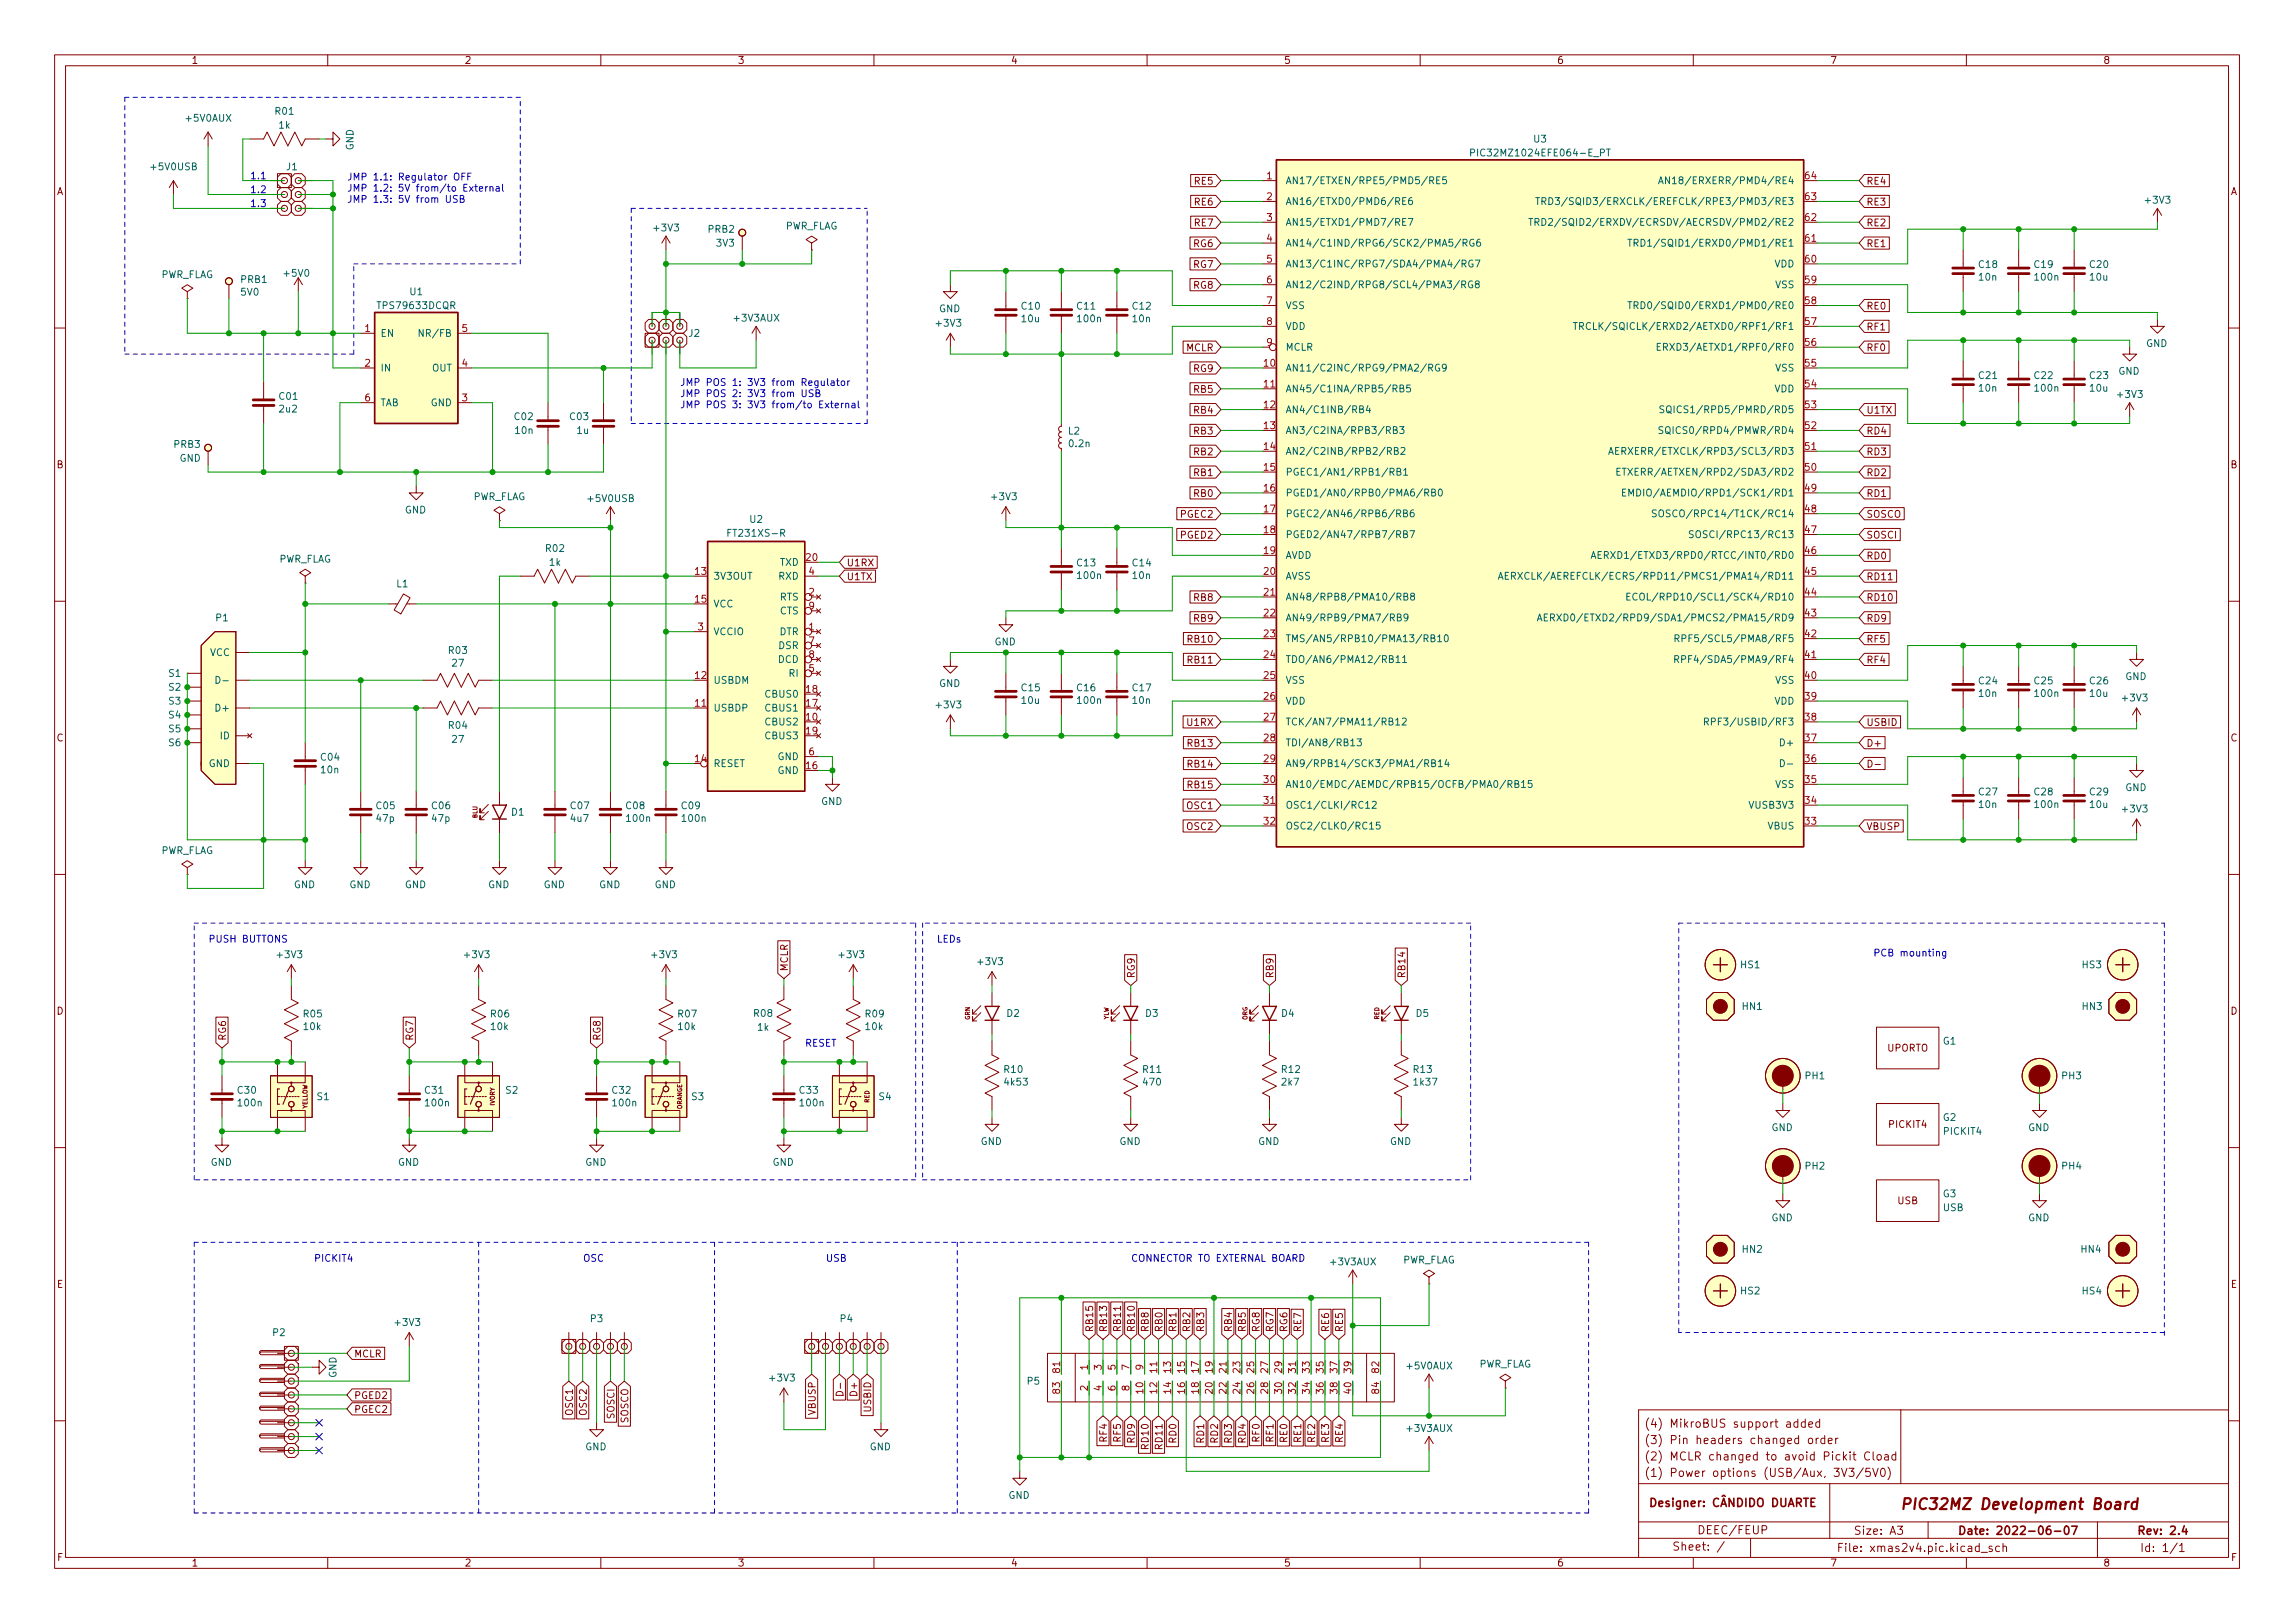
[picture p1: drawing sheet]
<svg xmlns="http://www.w3.org/2000/svg" width="420mm" height="297mm" viewBox="0 0 420 297" stroke-linecap="round" stroke-linejoin="round" font-family="sans-serif">
<defs><g id="words">
<text font-size="2.8" fill="#840000" x="350.6" y="276.3">PIC32MZ Development Board</text>
<g font-size="2.1" fill="#840000">
<text x="301" y="261.3">(4) MikroBUS support added</text>
<text x="301" y="267.3">(2) MCLR changed to avoid Pickit Cload</text>
<text x="301" y="264.3">(3) Pin headers changed order</text>
<text x="301" y="270.3">(1) Power options (USB/Aux, 3V3/5V0)</text>
<text x="311.3" y="280.8">DEEC/FEUP</text>
<text x="339.9" y="280.9">Size: A3</text>
<text x="361.2" y="280.9">Date: 2022-06-07</text>
<text x="392" y="280.9">Rev: 2.4</text>
<text x="307.2" y="283.8">Sheet: /</text>
<text x="338" y="284">File: xmas2v4.pic.kicad_sch</text>
<text x="393" y="284">Id: 1/1</text>
</g>
<g font-size="1.8" fill="#840000">
<text x="35" y="11.7">1</text>
<text x="85" y="11.7">2</text>
<text x="135" y="11.7">3</text>
<text x="185" y="11.7">4</text>
<text x="235" y="11.7">5</text>
<text x="285" y="11.7">6</text>
<text x="335" y="11.7">7</text>
<text x="385" y="11.7">8</text>
<text x="10.3" y="35.7">A</text>
<text x="218.8" y="33.8">RE5</text>
<text x="341.6" y="33.8">RE4</text>
<text x="408.3" y="35.7">A</text>
<text x="218.8" y="37.6">RE6</text>
<text x="218.8" y="41.4">RE7</text>
<text x="341.6" y="37.6">RE3</text>
<text x="341.6" y="41.4">RE2</text>
<text x="218.6" y="45.2">RG6</text>
<text x="341.6" y="45.2">RE1</text>
<text x="218.6" y="49">RG7</text>
<text x="218.6" y="52.8">RG8</text>
<text x="341.6" y="56.6">RE0</text>
<text x="217.1" y="64.3">MCLR</text>
<text x="341.6" y="64.3">RF0</text>
<text x="341.6" y="60.5">RF1</text>
<text x="218.6" y="68.1">RG9</text>
<text x="218.7" y="71.9">RB5</text>
<text x="218.7" y="75.7">RB4</text>
<text x="341.6" y="75.7">U1TX</text>
<text x="218.7" y="83.3">RB2</text>
<text x="218.7" y="79.5">RB3</text>
<text x="341.6" y="83.3">RD3</text>
<text x="341.6" y="79.5">RD4</text>
<text x="10.3" y="85.7">B</text>
<text x="218.7" y="87.1">RB1</text>
<text x="341.6" y="87.1">RD2</text>
<text x="408.3" y="85.7">B</text>
<text x="216.3" y="94.7">PGEC2</text>
<text x="218.7" y="90.9">RB0</text>
<text x="341.6" y="94.7">SOSCO</text>
<text x="341.6" y="90.9">RD1</text>
<text x="216.3" y="98.6">PGED2</text>
<text x="341.6" y="98.6">SOSCI</text>
<text x="154.9" y="106.2">U1TX</text>
<text x="154.9" y="103.6">U1RX</text>
<text x="341.6" y="106.2">RD11</text>
<text x="341.6" y="102.4">RD0</text>
<text x="218.7" y="110">RB8</text>
<text x="218.7" y="113.8">RB9</text>
<text x="341.6" y="110">RD10</text>
<text x="341.6" y="113.8">RD9</text>
<text x="217.7" y="117.6">RB10</text>
<text x="341.6" y="117.6">RF5</text>
<text x="217.7" y="121.4">RB11</text>
<text x="341.6" y="121.4">RF4</text>
<text x="10.3" y="135.7">C</text>
<text x="217.5" y="132.8">U1RX</text>
<text x="217.7" y="136.7">RB13</text>
<text x="341.6" y="136.7">D+</text>
<text x="341.6" y="132.8">USBID</text>
<text x="408.3" y="135.7">C</text>
<text x="217.7" y="140.5">RB14</text>
<text x="217.4" y="148.1">OSC1</text>
<text x="217.7" y="144.3">RB15</text>
<text x="217.4" y="151.9">OSC2</text>
<text x="341.6" y="151.9">VBUSP</text>
<text x="144.2" y="177.8" transform="rotate(-90 144.2 177.8)">MCLR</text>
<text x="207.7" y="179.1" transform="rotate(-90 207.7 179.1)">RG9</text>
<text x="233.1" y="179.1" transform="rotate(-90 233.1 179.1)">RB9</text>
<text x="257.3" y="179.1" transform="rotate(-90 257.3 179.1)">RB14</text>
<text x="10.3" y="185.7">D</text>
<text x="408.3" y="185.7">D</text>
<text x="41.4" y="190.5" transform="rotate(-90 41.4 190.5)">RG6</text>
<text x="75.7" y="190.5" transform="rotate(-90 75.7 190.5)">RG7</text>
<text x="109.9" y="190.5" transform="rotate(-90 109.9 190.5)">RG8</text>
<text x="345.5" y="192.4">UPORTO</text>
<text x="345.9" y="206.4">PICKIT4</text>
<text x="347.4" y="220.4">USB</text>
<text x="10.4" y="235.7">E</text>
<text x="408.4" y="235.7">E</text>
<text x="200.1" y="243.9" transform="rotate(-90 200.1 243.9)">RB15</text>
<text x="202.7" y="243.9" transform="rotate(-90 202.7 243.9)">RB13</text>
<text x="205.2" y="243.9" transform="rotate(-90 205.2 243.9)">RB11</text>
<text x="207.7" y="243.9" transform="rotate(-90 207.7 243.9)">RB10</text>
<text x="210.3" y="243.9" transform="rotate(-90 210.3 243.9)">RB8</text>
<text x="212.8" y="243.9" transform="rotate(-90 212.8 243.9)">RB0</text>
<text x="215.4" y="243.9" transform="rotate(-90 215.4 243.9)">RB1</text>
<text x="217.9" y="243.9" transform="rotate(-90 217.9 243.9)">RB2</text>
<text x="220.4" y="243.9" transform="rotate(-90 220.4 243.9)">RB3</text>
<text x="225.5" y="243.9" transform="rotate(-90 225.5 243.9)">RB4</text>
<text x="228.1" y="243.9" transform="rotate(-90 228.1 243.9)">RB5</text>
<text x="230.6" y="243.9" transform="rotate(-90 230.6 243.9)">RG8</text>
<text x="233.1" y="243.9" transform="rotate(-90 233.1 243.9)">RG7</text>
<text x="235.7" y="243.9" transform="rotate(-90 235.7 243.9)">RG6</text>
<text x="238.2" y="243.9" transform="rotate(-90 238.2 243.9)">RE7</text>
<text x="243.3" y="243.9" transform="rotate(-90 243.3 243.9)">RE6</text>
<text x="245.8" y="243.9" transform="rotate(-90 245.8 243.9)">RE5</text>
<text x="64.8" y="248.4">MCLR</text>
<text x="64.8" y="256">PGED2</text>
<text x="156.9" y="255.1" transform="rotate(-90 156.9 255.1)">D+</text>
<text x="64.8" y="258.6">PGEC2</text>
<text x="104.9" y="258.9" transform="rotate(-90 104.9 258.9)">OSC1</text>
<text x="107.4" y="258.9" transform="rotate(-90 107.4 258.9)">OSC2</text>
<text x="112.5" y="259.5" transform="rotate(-90 112.5 259.5)">SOSCI</text>
<text x="115" y="260.4" transform="rotate(-90 115 260.4)">SOSCO</text>
<text x="149.3" y="258.9" transform="rotate(-90 149.3 258.9)">VBUSP</text>
<text x="159.5" y="258.3" transform="rotate(-90 159.5 258.3)">USBID</text>
<text x="202.7" y="263.7" transform="rotate(-90 202.7 263.7)">RF4</text>
<text x="205.2" y="263.7" transform="rotate(-90 205.2 263.7)">RF5</text>
<text x="207.7" y="263.9" transform="rotate(-90 207.7 263.9)">RD9</text>
<text x="215.4" y="263.9" transform="rotate(-90 215.4 263.9)">RD0</text>
<text x="220.4" y="263.9" transform="rotate(-90 220.4 263.9)">RD1</text>
<text x="223" y="263.9" transform="rotate(-90 223 263.9)">RD2</text>
<text x="225.5" y="263.9" transform="rotate(-90 225.5 263.9)">RD3</text>
<text x="228.1" y="263.9" transform="rotate(-90 228.1 263.9)">RD4</text>
<text x="230.6" y="263.7" transform="rotate(-90 230.6 263.7)">RF0</text>
<text x="233.1" y="263.7" transform="rotate(-90 233.1 263.7)">RF1</text>
<text x="235.7" y="263.8" transform="rotate(-90 235.7 263.8)">RE0</text>
<text x="238.2" y="263.8" transform="rotate(-90 238.2 263.8)">RE1</text>
<text x="240.8" y="263.8" transform="rotate(-90 240.8 263.8)">RE2</text>
<text x="243.3" y="263.8" transform="rotate(-90 243.3 263.8)">RE3</text>
<text x="245.8" y="263.8" transform="rotate(-90 245.8 263.8)">RE4</text>
<text x="210.3" y="264.9" transform="rotate(-90 210.3 264.9)">RD10</text>
<text x="212.8" y="264.9" transform="rotate(-90 212.8 264.9)">RD11</text>
<text x="10.4" y="285.7">F</text>
<text x="35" y="286.7">1</text>
<text x="85" y="286.7">2</text>
<text x="135" y="286.7">3</text>
<text x="185" y="286.7">4</text>
<text x="235" y="286.7">5</text>
<text x="285" y="286.7">6</text>
<text x="335" y="286.7">7</text>
<text x="385" y="286.7">8</text>
<text x="408.4" y="285.7">F</text>
</g>
<g font-size="1.8" fill="#006464">
<text x="34.1" y="22.3">+5V0AUX</text>
<text x="50.4" y="21">R01</text>
<text x="51.1" y="23.5">1k</text>
<text x="64.7" y="27.5" transform="rotate(-90 64.7 27.5)">GND</text>
<text x="270.5" y="28.6">PIC32MZ1024EFE064-E_PT</text>
<text x="280.8" y="26.1">U3</text>
<text x="27.8" y="31.2">+5V0USB</text>
<text x="52.5" y="31.2">J1</text>
<text x="235.3" y="33.7">AN17/ETXEN/RPE5/PMD5/RE5</text>
<text x="306.9" y="33.7">AN18/ERXERR/PMD4/RE4</text>
<text x="143.6" y="42">PWR_FLAG</text>
<text x="235.3" y="37.5">AN16/ETXD0/PMD6/RE6</text>
<text x="235.3" y="41.3">AN15/ETXD1/PMD7/RE7</text>
<text x="285.2" y="41.3">TRD2/SQID2/ERXDV/ECRSDV/AECRSDV/PMD2/RE2</text>
<text x="287.1" y="37.5">TRD3/SQID3/ERXCLK/EREFCLK/RPE3/PMD3/RE3</text>
<text x="392.9" y="37.3">+3V3</text>
<text x="119.8" y="42.3">+3V3</text>
<text x="129.7" y="42.6">PRB2</text>
<text x="131.2" y="45.1">3V3</text>
<text x="235.3" y="45.1">AN14/C1IND/RPG6/SCK2/PMA5/RG6</text>
<text x="302.4" y="45.1">TRD1/SQID1/ERXD0/PMD1/RE1</text>
<text x="29.3" y="50.9">PWR_FLAG</text>
<text x="44.1" y="51.8">PRB1</text>
<text x="52.1" y="50.6">+5V0</text>
<text x="235.3" y="48.9">AN13/C1INC/RPG7/SDA4/PMA4/RG7</text>
<text x="235.3" y="52.7">AN12/C2IND/RPG8/SCL4/PMA3/RG8</text>
<text x="324.8" y="48.9">VDD</text>
<text x="325" y="52.7">VSS</text>
<text x="362.3" y="49">C18</text>
<text x="362.4" y="51.3">10n</text>
<text x="372.5" y="49">C19</text>
<text x="372.6" y="51.3">100n</text>
<text x="382.6" y="49">C20</text>
<text x="382.7" y="51.3">10u</text>
<text x="44.2" y="54.1">5V0</text>
<text x="69.4" y="56.6">TPS79633DCQR</text>
<text x="75.1" y="54">U1</text>
<text x="134.5" y="58.8">+3V3AUX</text>
<text x="171.5" y="59.8">+3V3</text>
<text x="171.9" y="57.1">GND</text>
<text x="187.1" y="56.7">C10</text>
<text x="187.1" y="59">10u</text>
<text x="197.2" y="56.7">C11</text>
<text x="197.4" y="59">100n</text>
<text x="207.4" y="56.7">C12</text>
<text x="207.4" y="59">10n</text>
<text x="235.3" y="56.6">VSS</text>
<text x="302.4" y="56.6">TRD0/SQID0/ERXD1/PMD0/RE0</text>
<text x="69.6" y="61.6">EN</text>
<text x="77.4" y="61.6">NR/FB</text>
<text x="126.1" y="61.6">J2</text>
<text x="235.3" y="60.4">VDD</text>
<text x="235.3" y="64.2">MCLR</text>
<text x="292.7" y="60.4">TRCLK/SQICLK/ERXD2/AETXD0/RPF1/RF1</text>
<text x="306.4" y="64.2">ERXD3/AETXD1/RPF0/RF0</text>
<text x="392.9" y="63.5">GND</text>
<text x="69.6" y="68">IN</text>
<text x="79.1" y="68">OUT</text>
<text x="235.3" y="68">AN11/C2INC/RPG9/PMA2/RG9</text>
<text x="235.3" y="71.8">AN45/C1INA/RPB5/RB5</text>
<text x="324.8" y="71.8">VDD</text>
<text x="325" y="68">VSS</text>
<text x="362.3" y="69.4">C21</text>
<text x="362.4" y="71.7">10n</text>
<text x="372.5" y="69.4">C22</text>
<text x="372.6" y="71.7">100n</text>
<text x="382.6" y="69.4">C23</text>
<text x="382.7" y="71.7">10u</text>
<text x="387.8" y="68.6">GND</text>
<text x="51.2" y="73.2">C01</text>
<text x="51.2" y="75.5">2u2</text>
<text x="69.6" y="74.3">TAB</text>
<text x="78.9" y="74.3">GND</text>
<text x="94.2" y="76.9">C02</text>
<text x="104.4" y="76.9">C03</text>
<text x="235.3" y="75.6">AN4/C1INB/RB4</text>
<text x="307.1" y="75.6">SQICS1/RPD5/PMRD/RD5</text>
<text x="387.8" y="72.8">+3V3</text>
<text x="31.9" y="82">PRB3</text>
<text x="94.4" y="79.4">10n</text>
<text x="105.7" y="79.4">1u</text>
<text x="195.6" y="79.5">L2</text>
<text x="195.8" y="81.8">0.2n</text>
<text x="235.3" y="79.4">AN3/C2INA/RPB3/RB3</text>
<text x="235.3" y="83.2">AN2/C2INB/RPB2/RB2</text>
<text x="298.1" y="83.2">AERXERR/ETXCLK/RPD3/SCL3/RD3</text>
<text x="306.8" y="79.4">SQICS0/RPD4/PMWR/RD4</text>
<text x="32.9" y="84.5">GND</text>
<text x="235.3" y="87">PGEC1/AN1/RPB1/RB1</text>
<text x="299.3" y="87">ETXERR/AETXEN/RPD2/SDA3/RD2</text>
<text x="74.1" y="94">GND</text>
<text x="86.5" y="91.5">PWR_FLAG</text>
<text x="107.8" y="91.9">+5V0USB</text>
<text x="137.3" y="95.7">U2</text>
<text x="181.7" y="91.5">+3V3</text>
<text x="235.3" y="90.8">PGED1/AN0/RPB0/PMA6/RB0</text>
<text x="235.3" y="94.7">PGEC2/AN46/RPB6/RB6</text>
<text x="300.8" y="90.8">EMDIO/AEMDIO/RPD1/SCK1/RD1</text>
<text x="305.9" y="94.7">SOSCO/RPC14/T1CK/RC14</text>
<text x="100" y="101">R02</text>
<text x="133.8" y="98.2">FT231XS-R</text>
<text x="235.3" y="98.5">PGED2/AN47/RPB7/RB7</text>
<text x="311.9" y="98.5">SOSCI/RPC13/RC13</text>
<text x="50.9" y="103">PWR_FLAG</text>
<text x="72.6" y="107.5">L1</text>
<text x="100.6" y="103.5">1k</text>
<text x="130.6" y="106.1">3V3OUT</text>
<text x="142.6" y="106.1">RXD</text>
<text x="142.8" y="103.5">TXD</text>
<text x="197.2" y="103.6">C13</text>
<text x="197.4" y="106">100n</text>
<text x="207.4" y="103.6">C14</text>
<text x="207.4" y="106">10n</text>
<text x="235.3" y="102.3">AVDD</text>
<text x="235.3" y="106.1">AVSS</text>
<text x="280.3" y="106.1">AERXCLK/AEREFCLK/ECRS/RPD11/PMCS1/PMA14/RD11</text>
<text x="296.2" y="102.3">AERXD1/ETXD3/RPD0/RTCC/INT0/RD0</text>
<text x="39.6" y="113.7">P1</text>
<text x="130.6" y="111.2">VCC</text>
<text x="142.8" y="109.9">RTS</text>
<text x="142.8" y="112.4">CTS</text>
<text x="235.3" y="109.9">AN48/RPB8/PMA10/RB8</text>
<text x="235.3" y="113.7">AN49/RPB9/PMA7/RB9</text>
<text x="287.8" y="113.7">AERXD0/ETXD2/RPD9/SDA1/PMCS2/PMA15/RD9</text>
<text x="302.2" y="109.9">ECOL/RPD10/SCL1/SCK4/RD10</text>
<text x="82.2" y="119.7">R03</text>
<text x="130.6" y="116.2">VCCIO</text>
<text x="142.6" y="118.8">DSR</text>
<text x="142.7" y="116.2">DTR</text>
<text x="182.1" y="118.1">GND</text>
<text x="235.3" y="117.5">TMS/AN5/RPB10/PMA13/RB10</text>
<text x="309.8" y="117.5">RPF5/SCL5/PMA8/RF5</text>
<text x="31.1" y="123.9">S1</text>
<text x="38.4" y="120.1">VCC</text>
<text x="82.8" y="122">27</text>
<text x="130.6" y="125.1">USBDM</text>
<text x="142.5" y="121.3">DCD</text>
<text x="144.5" y="123.9">RI</text>
<text x="171.9" y="125.7">GND</text>
<text x="235.3" y="121.3">TDO/AN6/PMA12/RB11</text>
<text x="235.3" y="125.1">VSS</text>
<text x="309.6" y="121.3">RPF4/SDA5/PMA9/RF4</text>
<text x="325" y="125.1">VSS</text>
<text x="362.3" y="125.2">C24</text>
<text x="372.5" y="125.2">C25</text>
<text x="382.6" y="125.2">C26</text>
<text x="389.1" y="124.4">GND</text>
<text x="31.1" y="126.4">S2</text>
<text x="31.1" y="128.9">S3</text>
<text x="31.1" y="131.5">S4</text>
<text x="39.9" y="130.2">D+</text>
<text x="130.6" y="130.2">USBDP</text>
<text x="140.3" y="130.2">CBUS1</text>
<text x="140.3" y="127.7">CBUS0</text>
<text x="171.5" y="129.6">+3V3</text>
<text x="187.1" y="126.5">C15</text>
<text x="187.1" y="128.8">10u</text>
<text x="197.2" y="126.5">C16</text>
<text x="197.4" y="128.8">100n</text>
<text x="207.4" y="126.5">C17</text>
<text x="207.4" y="128.8">10n</text>
<text x="235.3" y="128.9">VDD</text>
<text x="324.8" y="128.9">VDD</text>
<text x="362.4" y="127.5">10n</text>
<text x="372.6" y="127.5">100n</text>
<text x="382.7" y="127.5">10u</text>
<text x="388.7" y="128.4">+3V3</text>
<text x="31.1" y="134">S5</text>
<text x="31.1" y="136.6">S6</text>
<text x="40.4" y="135.3">ID</text>
<text x="82.2" y="133.4">R04</text>
<text x="82.8" y="135.9">27</text>
<text x="140.3" y="132.8">CBUS2</text>
<text x="140.3" y="135.3">CBUS3</text>
<text x="235.3" y="132.8">TCK/AN7/PMA11/RB12</text>
<text x="235.3" y="136.6">TDI/AN8/RB13</text>
<text x="314.2" y="132.8">RPF3/USBID/RF3</text>
<text x="326.3" y="136.6">D+</text>
<text x="38.2" y="140.4">GND</text>
<text x="58.8" y="139.2">C04</text>
<text x="58.8" y="141.5">10n</text>
<text x="130.6" y="140.4">RESET</text>
<text x="142.4" y="141.6">GND</text>
<text x="142.4" y="139.1">GND</text>
<text x="235.3" y="140.4">AN9/RPB14/SCK3/PMA1/RB14</text>
<text x="69" y="148.1">C05</text>
<text x="79.1" y="148.1">C06</text>
<text x="93.7" y="149.3">D1</text>
<text x="104.5" y="148.1">C07</text>
<text x="114.7" y="148.1">C08</text>
<text x="124.8" y="148.1">C09</text>
<text x="150.3" y="147.3">GND</text>
<text x="235.3" y="144.2">AN10/EMDC/AEMDC/RPB15/OCFB/PMA0/RB15</text>
<text x="235.3" y="148">OSC1/CLKI/RC12</text>
<text x="320.5" y="148">VUSB3V3</text>
<text x="325" y="144.2">VSS</text>
<text x="362.3" y="145.6">C27</text>
<text x="362.4" y="147.9">10n</text>
<text x="372.5" y="145.6">C28</text>
<text x="372.6" y="147.9">100n</text>
<text x="382.6" y="145.6">C29</text>
<text x="382.7" y="147.9">10u</text>
<text x="388.7" y="148.7">+3V3</text>
<text x="389.1" y="144.8">GND</text>
<text x="69" y="150.4">47p</text>
<text x="79.2" y="150.4">47p</text>
<text x="104.6" y="150.4">4u7</text>
<text x="114.8" y="150.4">100n</text>
<text x="125" y="150.4">100n</text>
<text x="235.3" y="151.8">OSC2/CLKO/RC15</text>
<text x="323.7" y="151.8">VBUS</text>
<text x="29.3" y="156.3">PWR_FLAG</text>
<text x="53.8" y="162.5">GND</text>
<text x="63.9" y="162.5">GND</text>
<text x="74.1" y="162.5">GND</text>
<text x="89.3" y="162.5">GND</text>
<text x="99.5" y="162.5">GND</text>
<text x="109.7" y="162.5">GND</text>
<text x="119.8" y="162.5">GND</text>
<text x="50.9" y="175.3">+3V3</text>
<text x="85.2" y="175.3">+3V3</text>
<text x="119.4" y="175.3">+3V3</text>
<text x="153.7" y="175.3">+3V3</text>
<text x="179.1" y="176.6">+3V3</text>
<text x="318.7" y="177.2">HS1</text>
<text x="381.2" y="177.2">HS3</text>
<text x="319" y="184.8">HN1</text>
<text x="381.2" y="184.8">HN3</text>
<text x="55.6" y="186.2">R05</text>
<text x="55.6" y="188.5">10k</text>
<text x="89.9" y="186.2">R06</text>
<text x="89.9" y="188.5">10k</text>
<text x="124.2" y="186.2">R07</text>
<text x="124.2" y="188.5">10k</text>
<text x="138.1" y="186.1">R08</text>
<text x="138.7" y="188.6">1k</text>
<text x="158.5" y="186.2">R09</text>
<text x="158.5" y="188.5">10k</text>
<text x="184.3" y="186.1">D2</text>
<text x="209.7" y="186.1">D3</text>
<text x="234.6" y="186.1">D4</text>
<text x="259.3" y="186.1">D5</text>
<text x="355.7" y="191.2">G1</text>
<text x="183.9" y="196.4">R10</text>
<text x="209.3" y="196.4">R11</text>
<text x="234.7" y="196.4">R12</text>
<text x="258.8" y="196.4">R13</text>
<text x="330.5" y="197.5">PH1</text>
<text x="377.5" y="197.5">PH3</text>
<text x="43.6" y="200.2">C30</text>
<text x="43.7" y="202.5">100n</text>
<text x="58.1" y="201.3">S1</text>
<text x="77.8" y="200.2">C31</text>
<text x="78" y="202.5">100n</text>
<text x="92.6" y="200.2">S2</text>
<text x="112.1" y="200.2">C32</text>
<text x="112.3" y="202.5">100n</text>
<text x="126.6" y="201.3">S3</text>
<text x="146.4" y="200.2">C33</text>
<text x="146.6" y="202.5">100n</text>
<text x="160.9" y="201.3">S4</text>
<text x="184" y="198.7">4k53</text>
<text x="209.4" y="198.7">470</text>
<text x="234.7" y="198.7">2k7</text>
<text x="259" y="198.7">1k37</text>
<text x="179.5" y="209.5">GND</text>
<text x="204.9" y="209.5">GND</text>
<text x="230.3" y="209.5">GND</text>
<text x="254.4" y="209.5">GND</text>
<text x="324.3" y="207">GND</text>
<text x="355.7" y="205.1">G2</text>
<text x="355.9" y="207.7">PICKIT4</text>
<text x="371.3" y="207">GND</text>
<text x="38.5" y="213.3">GND</text>
<text x="72.8" y="213.3">GND</text>
<text x="107.1" y="213.3">GND</text>
<text x="141.4" y="213.3">GND</text>
<text x="330.5" y="214">PH2</text>
<text x="377.5" y="214">PH4</text>
<text x="355.7" y="221.7">USB</text>
<text x="355.7" y="219.1">G3</text>
<text x="324.3" y="223.5">GND</text>
<text x="371.3" y="223.5">GND</text>
<text x="243.7" y="231.6">+3V3AUX</text>
<text x="256.7" y="231.2">PWR_FLAG</text>
<text x="319" y="229.3">HN2</text>
<text x="381" y="229.3">HN4</text>
<text x="318.7" y="236.9">HS2</text>
<text x="381.2" y="236.9">HS4</text>
<text x="50" y="244.5">P2</text>
<text x="72.5" y="242.7">+3V3</text>
<text x="108.1" y="242">P3</text>
<text x="153.9" y="242">P4</text>
<text x="257.7" y="250.6">+5V0AUX</text>
<text x="270.6" y="250.3">PWR_FLAG</text>
<text x="61.6" y="252.2" transform="rotate(-90 61.6 252.2)">GND</text>
<text x="141" y="252.8">+3V3</text>
<text x="188.1" y="253.4">P5</text>
<text x="257.7" y="262">+3V3AUX</text>
<text x="107.1" y="265.4">GND</text>
<text x="159.2" y="265.4">GND</text>
<text x="184.6" y="274.3">GND</text>
</g>
<g font-size="1.8" fill="#0000c2">
<text x="45.7" y="32.8">1.1</text>
<text x="45.7" y="35.3">1.2</text>
<text x="63.5" y="33">JMP 1.1: Regulator OFF</text>
<text x="63.5" y="35.1">JMP 1.2: 5V from/to External</text>
<text x="45.7" y="37.9">1.3</text>
<text x="63.5" y="37.1">JMP 1.3: 5V from USB</text>
<text x="124.5" y="70.6">JMP POS 1: 3V3 from Regulator</text>
<text x="124.5" y="72.7">JMP POS 2: 3V3 from USB</text>
<text x="124.5" y="74.7">JMP POS 3: 3V3 from/to External</text>
<text x="38.1" y="172.5">PUSH BUTTONS</text>
<text x="171.4" y="172.5">LEDs</text>
<text x="342.9" y="175">PCB mounting</text>
<text x="147.3" y="191.5">RESET</text>
<text x="58" y="230.9">PICKIT4</text>
<text x="106.7" y="230.9">OSC</text>
<text x="151.1" y="230.9">USB</text>
<text x="207" y="230.9">CONNECTOR TO EXTERNAL BOARD</text>
</g>
<g font-size="1.8" fill="#a90000">
<text x="231.9" y="32.8">1</text>
<text x="330.5" y="32.8">64</text>
<text x="231.9" y="36.6">2</text>
<text x="231.9" y="40.4">3</text>
<text x="330.5" y="40.4">62</text>
<text x="330.5" y="36.6">63</text>
<text x="231.9" y="44.2">4</text>
<text x="330.5" y="44.2">61</text>
<text x="231.9" y="48">5</text>
<text x="231.9" y="51.9">6</text>
<text x="330.5" y="51.9">59</text>
<text x="330.5" y="48">60</text>
<text x="231.9" y="55.7">7</text>
<text x="231.9" y="59.5">8</text>
<text x="330.5" y="59.5">57</text>
<text x="330.5" y="55.7">58</text>
<text x="66.8" y="60.7">1</text>
<text x="84.6" y="60.7">5</text>
<text x="231.9" y="63.3">9</text>
<text x="330.5" y="63.3">56</text>
<text x="66.8" y="67.1">2</text>
<text x="84.6" y="67.1">4</text>
<text x="231.4" y="67.1">10</text>
<text x="231.4" y="70.9">11</text>
<text x="330.5" y="70.9">54</text>
<text x="330.5" y="67.1">55</text>
<text x="66.8" y="73.4">6</text>
<text x="84.6" y="73.4">3</text>
<text x="231.4" y="74.7">12</text>
<text x="330.5" y="74.7">53</text>
<text x="231.4" y="78.5">13</text>
<text x="231.4" y="82.3">14</text>
<text x="330.5" y="82.3">51</text>
<text x="330.5" y="78.5">52</text>
<text x="231.4" y="86.1">15</text>
<text x="231.4" y="90">16</text>
<text x="330.5" y="90">49</text>
<text x="330.5" y="86.1">50</text>
<text x="231.4" y="93.8">17</text>
<text x="330.5" y="93.8">48</text>
<text x="231.4" y="97.6">18</text>
<text x="231.4" y="101.4">19</text>
<text x="330.5" y="101.4">46</text>
<text x="330.5" y="97.6">47</text>
<text x="127.3" y="105.2">13</text>
<text x="147.6" y="102.7">20</text>
<text x="148.1" y="105.2">4</text>
<text x="231.4" y="105.2">20</text>
<text x="330.5" y="105.2">45</text>
<text x="127.3" y="110.3">15</text>
<text x="148.1" y="109">2</text>
<text x="148.1" y="111.5">9</text>
<text x="231.4" y="109">21</text>
<text x="231.4" y="112.8">22</text>
<text x="330.5" y="112.8">43</text>
<text x="330.5" y="109">44</text>
<text x="127.8" y="115.4">3</text>
<text x="148.1" y="115.4">1</text>
<text x="148.1" y="117.9">7</text>
<text x="231.4" y="116.6">23</text>
<text x="330.5" y="116.6">42</text>
<text x="127.3" y="124.2">12</text>
<text x="148.1" y="123">5</text>
<text x="148.1" y="120.4">8</text>
<text x="231.4" y="120.4">24</text>
<text x="231.4" y="124.2">25</text>
<text x="330.5" y="124.2">40</text>
<text x="330.5" y="120.4">41</text>
<text x="127.3" y="129.3">11</text>
<text x="147.6" y="131.9">10</text>
<text x="147.6" y="129.3">17</text>
<text x="147.6" y="126.8">18</text>
<text x="231.4" y="128.1">26</text>
<text x="231.4" y="131.9">27</text>
<text x="330.5" y="131.9">38</text>
<text x="330.5" y="128.1">39</text>
<text x="147.6" y="134.4">19</text>
<text x="231.4" y="135.7">28</text>
<text x="330.5" y="135.7">37</text>
<text x="127.3" y="139.5">14</text>
<text x="147.6" y="140.8">16</text>
<text x="148.1" y="138.2">6</text>
<text x="231.4" y="139.5">29</text>
<text x="231.4" y="143.3">30</text>
<text x="330.5" y="143.3">35</text>
<text x="330.5" y="139.5">36</text>
<text x="231.4" y="147.1">31</text>
<text x="330.5" y="147.1">34</text>
<text x="231.4" y="150.9">32</text>
<text x="330.5" y="150.9">33</text>
<text x="194.1" y="251.2" transform="rotate(-90 194.1 251.2)">81</text>
<text x="199.1" y="250.7" transform="rotate(-90 199.1 250.7)">1</text>
<text x="201.7" y="250.7" transform="rotate(-90 201.7 250.7)">3</text>
<text x="204.2" y="250.7" transform="rotate(-90 204.2 250.7)">5</text>
<text x="206.8" y="250.7" transform="rotate(-90 206.8 250.7)">7</text>
<text x="209.3" y="250.7" transform="rotate(-90 209.3 250.7)">9</text>
<text x="211.8" y="251.2" transform="rotate(-90 211.8 251.2)">11</text>
<text x="214.4" y="251.2" transform="rotate(-90 214.4 251.2)">13</text>
<text x="216.9" y="251.2" transform="rotate(-90 216.9 251.2)">15</text>
<text x="219.5" y="251.2" transform="rotate(-90 219.5 251.2)">17</text>
<text x="222" y="251.2" transform="rotate(-90 222 251.2)">19</text>
<text x="224.5" y="251.2" transform="rotate(-90 224.5 251.2)">21</text>
<text x="227.1" y="251.2" transform="rotate(-90 227.1 251.2)">23</text>
<text x="229.6" y="251.2" transform="rotate(-90 229.6 251.2)">25</text>
<text x="232.2" y="251.2" transform="rotate(-90 232.2 251.2)">27</text>
<text x="234.7" y="251.2" transform="rotate(-90 234.7 251.2)">29</text>
<text x="237.2" y="251.2" transform="rotate(-90 237.2 251.2)">31</text>
<text x="239.8" y="251.2" transform="rotate(-90 239.8 251.2)">33</text>
<text x="242.3" y="251.2" transform="rotate(-90 242.3 251.2)">35</text>
<text x="244.9" y="251.2" transform="rotate(-90 244.9 251.2)">37</text>
<text x="247.4" y="251.2" transform="rotate(-90 247.4 251.2)">39</text>
<text x="252.5" y="251.2" transform="rotate(-90 252.5 251.2)">82</text>
<text x="194.1" y="255" transform="rotate(-90 194.1 255)">83</text>
<text x="199.1" y="254.5" transform="rotate(-90 199.1 254.5)">2</text>
<text x="201.7" y="254.5" transform="rotate(-90 201.7 254.5)">4</text>
<text x="204.2" y="254.5" transform="rotate(-90 204.2 254.5)">6</text>
<text x="206.8" y="254.5" transform="rotate(-90 206.8 254.5)">8</text>
<text x="209.3" y="255" transform="rotate(-90 209.3 255)">10</text>
<text x="211.8" y="255" transform="rotate(-90 211.8 255)">12</text>
<text x="214.4" y="255" transform="rotate(-90 214.4 255)">14</text>
<text x="216.9" y="255" transform="rotate(-90 216.9 255)">16</text>
<text x="219.5" y="255" transform="rotate(-90 219.5 255)">18</text>
<text x="222" y="255" transform="rotate(-90 222 255)">20</text>
<text x="224.5" y="255" transform="rotate(-90 224.5 255)">22</text>
<text x="227.1" y="255" transform="rotate(-90 227.1 255)">24</text>
<text x="229.6" y="255" transform="rotate(-90 229.6 255)">26</text>
<text x="232.2" y="255" transform="rotate(-90 232.2 255)">28</text>
<text x="234.7" y="255" transform="rotate(-90 234.7 255)">30</text>
<text x="237.2" y="255" transform="rotate(-90 237.2 255)">32</text>
<text x="239.8" y="255" transform="rotate(-90 239.8 255)">34</text>
<text x="242.3" y="255" transform="rotate(-90 242.3 255)">36</text>
<text x="244.9" y="255" transform="rotate(-90 244.9 255)">38</text>
<text x="247.4" y="255" transform="rotate(-90 247.4 255)">40</text>
<text x="252.5" y="255" transform="rotate(-90 252.5 255)">84</text>
</g>
<g font-size="1.1" fill="#840000">
<text x="87.4" y="149.8" transform="rotate(-90 87.4 149.8)">BLU</text>
<text x="177.6" y="186.7" transform="rotate(-90 177.6 186.7)">GRN</text>
<text x="203" y="186.7" transform="rotate(-90 203 186.7)">YLW</text>
<text x="228.4" y="186.7" transform="rotate(-90 228.4 186.7)">ORG</text>
<text x="252.5" y="186.6" transform="rotate(-90 252.5 186.6)">RED</text>
<text x="56.3" y="203" transform="rotate(-90 56.3 203)">YELLOW</text>
<text x="90.6" y="202.4" transform="rotate(-90 90.6 202.4)">IVORY</text>
<text x="124.9" y="203.1" transform="rotate(-90 124.9 203.1)">ORANGE</text>
<text x="159.1" y="201.9" transform="rotate(-90 159.1 201.9)">RED</text>
</g>
</g></defs>
<g fill="none" stroke="#840000" stroke-width=".18">
<path d="M10 10h400v277h-400zM12 12h396v273h-396zM60 10v2M110 10v2M160 10v2M210 10v2M260 10v2M310 10v2M360 10v2M31.7 33.1l-.7 1.2M31.7 33.1v2.5M31.7 33.1l.8 1.2"/>
<path d="M38.1 24.2v2.5M38.1 24.2l-.8 1.2M38.1 24.2l.8 1.2M45.7 25.4h2.6l.6-1.2 1.3 2.5 1.2-2.5 1.3 2.5 1.3-2.5 1.2 2.5 .7-1.3h2.5M49.5 33.1h2.6M49.5 35.6h2.6M49.5 38.1h2.6M50.8 31.8h2.5v2.5h-2.5zM50.8 32.4l.6-.6h1.3l.6 .6v1.3l-.6 .6h-1.3l-.6-.6zM50.8 35l.6-.7h1.3l.6 .7v1.2l-.6 .7h-1.3l-.6-.7zM50.8 37.5l.6-.6h1.3l.6 .6v1.3l-.6 .6h-1.3l-.6-.6zM53.3 32.4l.7-.6h1.2l.7 .6v1.3l-.7 .6h-1.2l-.7-.6z"/>
<path d="M53.3 35l.7-.7h1.2l.7 .7v1.2l-.7 .7h-1.2l-.7-.7zM53.3 37.5l.7-.6h1.2l.7 .6v1.3l-.7 .6h-1.2l-.7-.6zM54.6 33.1h2.5M54.6 35.6h2.5M54.6 38.1h2.5M59.7 25.4h1.3v-1.2l1.2 1.2-1.2 1.3v-1.3M218 35.8h4.6l.9 1.1-.9 1.1h-4.6zM218 31.9h4.6l.9 1.2-.9 1.1h-4.6zM218 39.6h4.6l.9 1.1-.9 1.1h-4.6zM231.1 33.1h2.6M231.1 36.9h2.6M341.3 35.8h4.6v2.2h-4.6l-.9-1.1z"/>
<path d="M341.3 39.6h4.6v2.2h-4.6l-.9-1.1zM341.3 31.9h4.6v2.3h-4.6l-.9-1.1zM395 38.1l-.8 1.3M395 38.1v2.6M395 38.1l.7 1.3M34.3 53.4l1-.7-1-.6-1 .6 1 .7v1.2M34.3 54.6h.1M41.9 52.1v2.5M54.6 50.8l-.8 1.3M54.6 50.8v2.6M54.6 50.8l.8 1.3M118.1 59.1l.6-.6h1.3l.6 .6v1.3l-.6 .6h-1.3l-.6-.6z"/>
<path d="M119.4 57.2v2.5M120.6 59.1l.7-.6h1.3l.6 .6v1.3l-.6 .6h-1.3l-.7-.6zM121.9 43.2v2.6M121.9 57.2v2.5M121.9 43.2l-.7 1.3M121.9 43.2l.8 1.3M123.2 59.1l.6-.6h1.3l.6 .6v1.3l-.6 .6h-1.3l-.6-.6zM124.5 57.2v2.5M135.9 43.2v2.6M138.4 59.7l-.7 1.3M138.4 59.7v2.6M138.4 59.7l.8 1.3"/>
<path d="M148.6 44.5l1-.6-1-.7-1 .7 1 .6v1.3M148.6 45.8h.1M174 52.1v1.3h1.3l-1.3 1.2-1.3-1.2h1.3M184.1 57.8h.1M184.1 53.4v3.2M184.1 57.8v3.2M194.3 57.8h.1M194.3 53.4v3.2M194.3 57.8v3.2M204.5 57.8h.1M204.5 53.4v3.2M204.5 57.8v3.2"/>
<path d="M217.9 43.4h4.7l.9 1.1-.9 1.1h-4.7zM217.9 47.2h4.7l.9 1.1-.9 1.1h-4.7zM217.9 51h4.7l.9 1.1-.9 1.1h-4.7zM231.1 40.7h2.6M231.1 44.5h2.6M231.1 48.3h2.6M231.1 52.1h2.6M231.1 55.9h2.6M231.1 59.7h2.6M330.2 44.5h2.5M341.3 58.6h4.5v2.2h-4.5l-.9-1.1zM341.3 54.8h4.6v2.2h-4.6l-.9-1.1z"/>
<path d="M341.3 43.4h4.6v2.2h-4.6l-.9-1.1zM359.4 50.2h.1M359.4 45.8v3.1M359.4 50.2v3.2M369.6 50.2h.1M369.6 45.8v3.1M369.6 50.2v3.2M379.7 50.2h.1M379.7 45.8v3.1M379.7 50.2v3.2M395 58.5v1.2h1.2l-1.2 1.3-1.3-1.3h1.3M10 60h2"/>
<path d="M48.3 74.3h.1M48.3 69.9v3.2M48.3 74.3v3.2M66 61h2.6M66 67.3h2.6M66 73.7h2.6M83.8 61h2.6M83.8 67.3h2.6M83.8 73.7h2.6M100.3 78.1h.1M100.3 73.7v3.2M100.3 78.1v3.2"/>
<path d="M110.5 78.1h.1M110.5 73.7v3.2M110.5 78.1v3.2M118.1 61h2.5v2.5h-2.5zM118.7 61h1.3l.6 .6v1.3l-.6 .6h-1.3l-.6-.6v-1.3zM119.4 62.3v2.5M120.6 61.6l.7-.6h1.3l.6 .6v1.3l-.6 .6h-1.3l-.7-.6zM121.9 62.3v2.5M123.8 61h1.3l.6 .6v1.3l-.6 .6h-1.3l-.6-.6v-1.3zM124.5 62.3v2.5M174 61l-.8 1.3M174 61v2.5"/>
<path d="M174 61l.8 1.3M194.3 77.5v.5l-.3 .2-.2 .3 .2 .4 .3 .1-.3 .2-.2 .3 .1 .4 .4 .1-.4 .2-.1 .5 .2 .2 .3 .2-.3 .1-.2 .4 .2 .3 .3 .2v.5M216.6 62.4h6l.9 1.1-.9 1.1h-6zM217.9 66.2h4.7l.9 1.1-.9 1.2h-4.7zM217.9 73.9h4.7l.9 1.1-.9 1.1h-4.7zM217.9 70h4.7l.9 1.2-.9 1.1h-4.7zM217.9 77.7h4.7l.9 1.1-.9 1.1h-4.7zM231.1 71.2h2.6M231.1 63.5h1.3M341.3 62.4h4.5v2.2h-4.5l-.9-1.1zM341.3 73.9h5.7v2.2h-5.7l-.9-1.1zM341.3 77.7h4.7v2.2h-4.7l-.9-1.1z"/>
<path d="M359.4 70.5h.1M359.4 66.1v3.2M359.4 70.5v3.2M369.6 70.5h.1M369.6 66.1v3.2M369.6 70.5v3.2M379.7 70.5h.1M379.7 66.1v3.2M379.7 70.5v3.2M389.9 63.5v1.3h1.3l-1.3 1.3-1.3-1.3h1.3M389.9 73.7l-.8 1.3M389.9 73.7v2.5"/>
<path d="M389.9 73.7l.8 1.3M408 60h2M38.1 82.6v2.5M76.2 88.9v1.3h1.3l-1.3 1.3-1.3-1.3h1.3M91.4 94l1.1-.6-1.1-.7-1 .7 1 .6v1.3M91.4 95.3h.1M111.8 92.7v2.6M111.8 92.7l-.8 1.3M111.8 92.7l.7 1.3M184.1 92.7v2.6M184.1 92.7l-.7 1.3M184.1 92.7l.8 1.3"/>
<path d="M215.4 92.9h7.2l.9 1.1-.9 1.1h-7.2zM215.4 96.7h7.2l.9 1.1-.9 1.1h-7.2zM217.9 81.5h4.7l.9 1.1-.9 1.1h-4.7zM217.9 85.3h4.7l.9 1.1-.9 1.1h-4.7zM217.9 89.1h4.7l.9 1.1-.9 1.1h-4.7zM330.2 82.6h2.5M341.3 92.9h7.3v2.2h-7.3l-.9-1.1zM341.3 85.3h4.7v2.2h-4.7l-.9-1.1zM341.3 89.1h4.7v2.2h-4.7l-.9-1.1zM341.3 81.5h4.7v2.2h-4.7l-.9-1.1zM341.3 96.7h6.6v2.2h-6.6l-.9-1.1zM10 110h2"/>
<path d="M36.8 118.1l2.6-2.5h3.8v27.9h-3.8l-2.6-2.5zM43.2 119.4h2.5M55.9 105.4l1-.6-1-.6-1 .6 1 .6v1.3M55.9 106.7h.1M71.1 110.5h1.7M73.9 108.7l1.2 .7-1.7 3-1.2-.8zM74.4 110.5h1.8M95.2 105.4h2.6l.6-1.2 1.3 2.5 1.3-2.5 1.2 2.5 1.3-2.5 1.3 2.5 .6-1.3h2.5M127 115.6h2.5M147.3 105.4h2.6M148.6 109.3h1.3M148.6 115.6h1.3"/>
<path d="M148.6 118.1h1.3M148.6 111.8h1.3M149.5 115.2l.7 .8M149.5 108.9l.7 .7M149.5 117.8l.7 .7M149.5 111.4l.7 .8M150.2 115.2l-.7 .8M150.2 108.9l-.7 .7M150.2 117.8l-.7 .7M150.2 111.4l-.7 .8M154.6 104.3h5.7v2.3h-5.7l-.9-1.2zM154.6 101.8h6v2.2h-6l-.9-1.1z"/>
<path d="M184.1 113.1v1.2h1.3l-1.3 1.3-1.2-1.3h1.2M194.3 104.8h.1M194.3 100.4v3.1M194.3 104.8v3.2M204.5 104.8h.1M204.5 100.4v3.1M204.5 104.8v3.2M216.7 115.8h5.9l.9 1.1-.9 1.1h-5.9zM216.7 119.6h5.9l.9 1.1-.9 1.1h-5.9zM217.9 108.1h4.7l.9 1.2-.9 1.1h-4.7zM217.9 112h4.7l.9 1.1-.9 1.1h-4.7zM231.1 109.3h2.6"/>
<path d="M341.3 119.6h4.5v2.2h-4.5l-.9-1.1zM341.3 108.1h5.9v2.3h-5.9l-.9-1.1zM341.3 104.3h5.9v2.3h-5.9l-.9-1.2zM341.3 100.5h4.7v2.2h-4.7l-.9-1.1zM341.3 115.8h4.5v2.2h-4.5l-.9-1.1zM341.3 112h4.7v2.2h-4.7l-.9-1.1zM345.7 106.1h.7M391.2 119.4v1.3h1.2l-1.2 1.3-1.3-1.3h1.3M408 110h2M34.3 123.2h.1M34.3 125.8h.1M34.3 128.3h.1"/>
<path d="M34.3 130.8h.1M34.3 133.4h.1M34.3 135.9h.1M34.3 123.2h2.5M34.3 135.9h2.5M34.3 133.4h2.5M34.3 130.8h2.5M34.3 128.3h2.5M34.3 125.8h2.5M36.8 139.5v.6M43.2 124.5h2.5M43.2 129.6h2.5"/>
<path d="M43.2 134.7h2.5M43.2 139.7h2.5M45.3 134.3l.8 .7M46.1 134.3l-.8 .7M55.9 135.9v3.2M77.5 124.5h2.5l.6-1.3 1.3 2.6 1.3-2.6 1.3 2.6 1.2-2.6 1.3 2.6 .6-1.3h2.6M77.5 129.6h2.5l.6-1.3 1.3 2.5 1.3-2.5 1.3 2.5 1.2-2.5 1.3 2.5 .6-1.2h2.6M127 129.6h2.5M147.3 138.5h2.6M148.6 120.7h1.3M148.6 123.2h1.3M149.5 131.7l.7 .8"/>
<path d="M149.5 129.2l.7 .8M149.5 126.7l.7 .7M149.5 134.3l.7 .7M149.5 122.8l.7 .8M149.5 120.3l.7 .8M150.2 131.7l-.7 .8M150.2 129.2l-.7 .8M150.2 126.7l-.7 .7M150.2 134.3l-.7 .7M150.2 122.8l-.7 .8M150.2 120.3l-.7 .8M174 120.7v1.3h1.3l-1.3 1.2-1.3-1.2h1.3"/>
<path d="M174 130.8v2.6M174 130.8l-.8 1.3M174 130.8l.8 1.3M184.1 127.7h.1M184.1 123.2v3.2M184.1 127.7v3.1M194.3 127.7h.1M194.3 123.2v3.2M194.3 127.7v3.1M204.5 127.7h.1M204.5 123.2v3.2M204.5 127.7v3.1"/>
<path d="M216.6 131h6l.9 1.1-.9 1.1h-6zM216.7 138.6h5.9l.9 1.1-.9 1.1h-5.9zM216.7 134.8h5.9l.9 1.1-.9 1.1h-5.9zM330.2 120.7h2.5M341.3 134.8h3.8v2.2h-3.8l-.9-1.1zM341.3 131h6.6v2.2h-6.6l-.9-1.1zM341.3 138.6h3.8v2.2h-3.8l-.9-1.1zM342 139.1a.64 .64 0 0 1 .7 .7 .64 .64 0 0 1-.7 .6zM343.3 139.9h.9M359.4 126.4h.1M359.4 122v3.1M359.4 126.4v3.2"/>
<path d="M369.6 126.4h.1M369.6 122v3.1M369.6 126.4v3.2M379.7 126.4h.1M379.7 122v3.1M379.7 126.4v3.2M391.2 139.7v1.3h1.2l-1.2 1.3-1.3-1.3h1.3M391.2 129.6l-.8 1.2M391.2 129.6v2.5M391.2 129.6l.7 1.2M34.3 158.8l1-.6-1-.7-1 .7 1 .6v1.3M55.9 140.4h.1"/>
<path d="M55.9 157.5v1.3h1.2l-1.2 1.3-1.3-1.3h1.3M55.9 140.4v3.1M66 149.3h.1M66 157.5v1.3h1.3l-1.3 1.3-1.2-1.3h1.2M66 144.8v3.2M66 149.3v3.1M76.2 149.3h.1M76.2 157.5v1.3h1.3l-1.3 1.3-1.3-1.3h1.3M76.2 144.8v3.2M76.2 149.3v3.1M89.4 148.5l-1.5 1.5v-.7v.7h.7M89.4 147.2l-1.5 1.6v-.8v.8h.7"/>
<path d="M91.4 157.5v1.3h1.3l-1.3 1.3-1.2-1.3h1.2M91.4 144.8v2.6M91.4 149.9v2.5M101.6 149.3h.1M101.6 157.5v1.3h1.3l-1.3 1.3-1.3-1.3h1.3M101.6 144.8v3.2M101.6 149.3v3.1M111.8 149.3h.1M111.8 157.5v1.3h1.2l-1.2 1.3-1.3-1.3h1.3M111.8 144.8v3.2M111.8 149.3v3.1M121.9 149.3h.1"/>
<path d="M121.9 157.5v1.3h1.3l-1.3 1.3-1.3-1.3h1.3M121.9 144.8v3.2M121.9 149.3v3.1M152.4 142.3v1.2h1.3l-1.3 1.3-1.3-1.3h1.3M216.6 146.2h6l.9 1.2-.9 1.1h-6zM216.6 150.1h6l.9 1.1-.9 1.1h-6zM216.7 142.4h5.9l.9 1.1-.9 1.2h-5.9zM231.1 147.4h2.6M341.3 150.1h7.1v2.2h-7.1l-.9-1.1zM359.4 146.7h.1M359.4 142.3v3.2M359.4 146.7v3.2"/>
<path d="M369.6 146.7h.1M369.6 142.3v3.2M369.6 146.7v3.2M379.7 146.7h.1M379.7 142.3v3.2M379.7 146.7v3.2M391.2 149.9v2.5M391.2 149.9l-.8 1.3M391.2 149.9l.7 1.3M10 160h2M34.3 160.1h.1M53.3 176.6v2.5"/>
<path d="M53.3 176.6l-.7 1.2M53.3 176.6l.8 1.2M87.6 176.6v2.5M87.6 176.6l-.7 1.2M87.6 176.6l.8 1.2M121.9 176.6v2.5M121.9 176.6l-.7 1.2M121.9 176.6l.8 1.2M142.4 172.2h2.2v6l-1.1 .9-1.1-.9zM156.2 176.6v2.5M156.2 176.6l-.8 1.2M156.2 176.6l.8 1.2"/>
<path d="M181.6 177.8l-.8 1.3M181.6 177.8v2.6M181.6 177.8l.8 1.3M205.9 174.7h2.2v4.7l-1.1 1-1.1-1zM231.3 174.7h2.2v4.7l-1.1 1-1.1-1zM255.4 173.5h2.3v5.9l-1.2 1-1.1-1zM408 160h2M39.5 186.2h2.3v4.7l-1.2 .9-1.1-.9zM40.6 196.9v3.2M49.5 196.9h7.6v7.6h-7.6zM50.8 194.3v3.9h5.1v-3.9M53.3 180.4v2.5l1.3 .7-2.5 1.2 2.5 1.3-2.5 1.3 2.5 1.2-2.5 1.3 1.2 .6v2.6"/>
<path d="M53.3 198.2v.6M73.8 186.2h2.2v4.7l-1.1 .9-1.1-.9zM74.9 196.9v3.2M83.8 196.9h7.6v7.6h-7.6zM85.1 194.3v3.9h5.1v-3.9M87.6 180.4v2.5l1.3 .7-2.5 1.2 2.5 1.3-2.5 1.3 2.5 1.2-2.5 1.3 1.2 .6v2.6M87.6 198.2v.6M108.1 186.2h2.2v4.7l-1.1 .9-1.1-.9zM109.2 196.9v3.2M118.1 196.9h7.6v7.6h-7.6zM119.4 194.3v3.9h5.1v-3.9M121.9 180.4v2.5l1.3 .7-2.6 1.2 2.6 1.3-2.6 1.3 2.6 1.2-2.6 1.3 1.3 .6v2.6"/>
<path d="M121.9 198.2v.6M143.5 180.4v2.5l-1.3 .7 2.6 1.2-2.6 1.3 2.6 1.3-2.6 1.2 2.6 1.3-1.3 .6v2.6M143.5 196.9v3.2M152.4 196.9h7.6v7.6h-7.6zM153.7 194.3v3.9h5v-3.9M156.2 180.4v2.5l1.3 .7-2.6 1.2 2.6 1.3-2.6 1.3 2.6 1.2-2.6 1.3 1.3 .6v2.6M156.2 198.2v.6M179.6 185.3l-1.5 1.6v-.8v.8h.7M179.6 184.1l-1.5 1.5v-.8v.8h.7M181.6 190.5v2.6l1.3 .6-2.6 1.3 2.6 1.3-2.6 1.2 2.6 1.3-2.6 1.3 1.3 .6v2.5M181.6 181.6v2.6M181.6 186.7v2.6"/>
<path d="M205 185.3l-1.5 1.6v-.8v.8h.7M205 184.1l-1.5 1.5v-.8v.8h.7M207 190.5v2.6l1.3 .6-2.6 1.3 2.6 1.3-2.6 1.2 2.6 1.3-2.6 1.3 1.3 .6v2.5M207 181.6v2.6M207 186.7v2.6M230.4 185.3l-1.5 1.6v-.8v.8h.7M230.4 184.1l-1.5 1.5v-.8v.8h.7M232.4 190.5v2.6l1.3 .6-2.6 1.3 2.6 1.3-2.6 1.2 2.6 1.3-2.6 1.3 1.3 .6v2.5M232.4 181.6v2.6M232.4 186.7v2.6M254.5 185.3l-1.5 1.6v-.8v.8h.7M254.5 184.1l-1.5 1.5v-.8v.8h.7"/>
<path d="M256.5 190.5v2.6l1.3 .6-2.5 1.3 2.5 1.3-2.5 1.2 2.5 1.3-2.5 1.3 1.2 .6v2.5M256.5 181.6v2.6M256.5 186.7v2.6M313.7 181.6h2.5l1.3 1.3v2.6l-1.3 1.2h-2.5l-1.3-1.2v-2.6zM326.4 196.9v2.5M343.5 188h11.5v7.6h-11.5zM373.4 196.9v2.5M387.3 181.6h2.6l1.3 1.3v2.6l-1.3 1.2h-2.6l-1.2-1.2v-2.6zM10 210h2M40.6 201.3h.1M40.6 208.3v1.3h1.3l-1.3 1.3-1.2-1.3h1.2M40.6 201.3v3.2"/>
<path d="M50.8 207v-3.8h5.1v3.8M53.3 202.6v.6M74.9 208.3v1.3h1.3l-1.3 1.3-1.2-1.3h1.2M74.9 201.3h.1M74.9 201.3v3.2M85.1 207v-3.8h5.1v3.8M87.6 202.6v.6M109.2 201.3h.1M109.2 208.3v1.3h1.3l-1.3 1.3-1.3-1.3h1.3M109.2 201.3v3.2M119.4 207v-3.8h5.1v3.8M121.9 202.6v.6"/>
<path d="M143.5 208.3v1.3h1.3l-1.3 1.3-1.3-1.3h1.3M143.5 201.3h.1M143.5 201.3v3.2M153.7 207v-3.8h5v3.8M156.2 202.6v.6M181.6 204.5v1.3h1.3l-1.3 1.2-1.3-1.2h1.3M207 204.5v1.3h1.3l-1.3 1.2-1.3-1.2h1.3M232.4 204.5v1.3h1.3l-1.3 1.2-1.3-1.2h1.3M256.5 204.5v1.3h1.3l-1.3 1.2-1.2-1.2h1.2M326.4 218.5v1.2h1.3l-1.3 1.3-1.3-1.3h1.3M326.4 202v1.2h1.3l-1.3 1.3-1.3-1.3h1.3M326.4 213.4v2.5"/>
<path d="M343.5 215.9h11.5v7.7h-11.5zM343.5 202h11.5v7.6h-11.5zM373.4 218.5v1.2h1.2l-1.2 1.3-1.3-1.3h1.3M373.4 202v1.2h1.2l-1.2 1.3-1.3-1.3h1.3M373.4 213.4v2.5M408 210h2M198.3 238.3h2.2v5.9l-1.1 .9-1.1-.9zM200.8 238.3h2.2v5.9l-1.1 .9-1.1-.9zM203.4 238.3h2.2v5.9l-1.1 .9-1.1-.9zM205.1 239.1v.7M205.9 238.3h2.2v5.9l-1.1 .9-1.1-.9zM208.4 239.5h2.3v4.7l-1.2 .9-1.1-.9z"/>
<path d="M211 239.5h2.2v4.7l-1.1 .9-1.1-.9zM213.5 239.5h2.2v4.7l-1.1 .9-1.1-.9zM216.1 239.5h2.2v4.7l-1.1 .9-1.1-.9zM218.6 239.5h2.2v4.7l-1.1 .9-1.1-.9zM223.7 239.5h2.2v4.7l-1.1 .9-1.1-.9zM226.2 239.5h2.2v4.7l-1.1 .9-1.1-.9zM228.8 239.5h2.2v4.7l-1.1 .9-1.1-.9zM231.3 239.5h2.2v4.7l-1.1 .9-1.1-.9zM233.8 239.5h2.3v4.7l-1.2 .9-1.1-.9zM236.4 239.6h2.2v4.6l-1.1 .9-1.1-.9zM241.5 239.6h2.2v4.6l-1.1 .9-1.1-.9zM244 239.6h2.2v4.6l-1.1 .9-1.1-.9z"/>
<path d="M247.6 232.4l-.7 1.3M247.6 232.4v2.6M247.6 232.4l.8 1.3M261.6 233.7l1-.6-1-.7-1 .7 1 .6v1.3M261.6 235h.1M313.7 226.1h2.5l1.3 1.3v2.5l-1.3 1.3h-2.5l-1.3-1.3v-2.5zM386.1 227.4l1.2-1.3h2.6l1.3 1.3v2.5l-1.3 1.3h-2.6l-1.2-1.3zM50.8 247.7h2.5M50.8 250.2h2.5M50.8 252.8h2.5M50.8 255.3h2.5M50.8 257.8h2.5"/>
<path d="M52.1 246.4h2.5v2.6h-2.5zM52.1 252.1l.6-.6h1.3l.6 .6v1.3l-.6 .6h-1.3l-.6-.6zM52.1 247.2h-4.3l-.3 .2 .1 .2M52.1 249.7h-4.3l-.3 .3 .1 .1M52.1 252.3h-4.3l-.3 .2 .1 .1M52.1 254.8h-4.3l-.3 .3 .1 .1M52.1 257.3h-4.3l-.3 .3 .1 .1M52.1 259.9h-4.3l-.3 .2 .1 .2M52.1 247.4h-4.3l-.3 .3 .3 .2h4.3M52.1 250h-4.3l-.3 .2 .3 .3h4.3M52.1 252.5h-4.3l-.3 .3 .3 .2h4.3M52.1 255.1h-4.3l-.3 .2 .3 .3h4.3"/>
<path d="M52.1 257.6h-4.3l-.3 .2 .3 .3h4.3M52.1 247.1l.6-.7h1.3l.6 .7v1.2l-.6 .7h-1.3l-.6-.7zM52.1 249.6l.6-.6h1.3l.6 .6v1.3l-.6 .6h-1.3l-.6-.6zM52.1 254.7l.6-.7h1.3l.6 .7v1.2l-.6 .7h-1.3l-.6-.7zM52.1 257.2l.6-.6h1.3l.6 .6v1.3l-.6 .6h-1.3l-.6-.6zM52.1 259.8l.6-.7h1.3l.6 .7v1.2l-.6 .7h-1.3l-.6-.7zM57.1 250.2h1.3v-1.2l1.3 1.2-1.3 1.3v-1.3M64.5 246.6h5.9v2.2h-5.9l-1-1.1zM64.5 256.7h7.1v2.3h-7.1l-1-1.2zM64.5 254.2h7.1v2.2h-7.1l-1-1.1zM74.9 243.9l-.7 1.2M74.9 243.9v2.5"/>
<path d="M74.9 243.9l.8 1.2M102.9 245.1h2.5v2.6h-2.5zM102.9 245.8l.6-.7h1.3l.6 .7v1.3l-.6 .6h-1.3l-.6-.6zM103 253.7l1.1-.9 1.2 .9v6h-2.3zM104.1 243.9v2.5M105.4 245.8l.6-.7h1.3l.6 .7v1.3l-.6 .6h-1.3l-.6-.6zM105.6 253.7l1.1-.9 1.1 .9v6h-2.2zM106.7 243.9v2.5M107.9 245.8l.7-.7h1.3l.6 .7v1.3l-.6 .6h-1.3l-.7-.6zM109.2 243.9v2.5M110.5 245.8l.6-.7h1.3l.6 .7v1.3l-.6 .6h-1.3l-.6-.6zM110.6 253.7l1.2-.9 1.1 .9v6.6h-2.3z"/>
<path d="M111.8 243.9v2.5M113 245.8l.7-.7h1.2l.7 .7v1.3l-.7 .6h-1.2l-.7-.6zM113.2 253.7l1.1-.9 1.1 .9v7.3h-2.2zM114.3 243.9v2.5M143.5 254l-.8 1.3M143.5 254v2.6M143.5 254l.8 1.3M147.3 245.1h2.6v2.6h-2.6zM147.3 245.8l.7-.7h1.2l.7 .7v1.3l-.7 .6h-1.2l-.7-.6zM147.5 252.4l1.1-.9 1.1 .9v7.2h-2.2zM148.6 243.9v2.5M149.9 245.8l.6-.7h1.3l.6 .7v1.3l-.6 .6h-1.3l-.6-.6z"/>
<path d="M151.1 243.9v2.5M152.4 245.8l.6-.7h1.3l.6 .7v1.3l-.6 .6h-1.3l-.6-.6zM152.6 252.4l1.1-.9 1.1 .9v3.8h-2.2zM153.1 254.9a.68 .68 0 0 1 .8-.2 .68 .68 0 0 1 .4 .7h-1.2zM153.7 243.9v2.5M153.9 253.1v1M154.9 245.8l.7-.7h1.2l.7 .7v1.3l-.7 .6h-1.2l-.7-.6zM155.1 252.4l1.1-.9 1.1 .9v3.8h-2.2zM156.2 243.9v2.5M157.5 245.8l.6-.7h1.3l.6 .7v1.3l-.6 .6h-1.3l-.6-.6zM157.6 252.4l1.1-.9 1.2 .9v6.7h-2.3zM158.7 243.9v2.5"/>
<path d="M160 245.8l.7-.7h1.2l.7 .7v1.3l-.7 .6h-1.2l-.7-.6zM161.3 243.9v2.5M194.3 249v2.5M196.8 247.7h53.4v8.9h-53.4zM196.8 247.7h-5v8.9h5M199.4 249v2.5M199.4 252.8v2.5M201.9 249v2.5M201.9 252.8v2.5M204.5 249v2.5M204.5 252.8v2.5M207 249v2.5"/>
<path d="M207 252.8v2.5M209.5 249v2.5M212.1 249v2.5M224.8 249v2.5M237.5 249v2.5M250.2 247.7h5.1v8.9h-5.1M261.6 251.5l-.7 1.3M261.6 251.5v2.5M261.6 251.5l.8 1.3M275.6 252.8l1-.7-1-.6-1 .6 1 .7v1.2M275.6 254h.1M329.1 259.7v1.5"/>
<path d="M330.5 259.7v1.5M333.1 259.7v1.5M348 258v13.5M408 258h-108v27M10 260h2M50.8 260.4h2.5M50.8 262.9h2.5M50.8 265.5h2.5M52.1 262.4h-4.3l-.3 .3 .1 .1M52.1 265h-4.3l-.3 .2 .1 .1M52.1 260.1h-4.3l-.3 .3 .3 .2h4.3M52.1 262.7h-4.3l-.3 .2 .3 .3h4.3"/>
<path d="M52.1 265.2h-4.3l-.3 .3 .3 .2h4.3M52.1 262.3l.6-.6h1.3l.6 .6v1.3l-.6 .6h-1.3l-.6-.6zM52.7 264.2h1.3l.6 .6v1.3l-.6 .6h-1.3l-.6-.6v-1.3zM109.2 260.4v1.3h1.3l-1.3 1.2-1.3-1.2h1.3M161.3 260.4v1.3h1.3l-1.3 1.2-1.3-1.2h1.3M186.7 269.3v1.2h1.3l-1.3 1.3-1.3-1.3h1.3M200.8 260.1l1.1-1 1.1 1v4.5h-2.2zM203.4 260.1l1.1-1 1.1 1v4.5h-2.2zM205.9 260.1l1.1-1 1.1 1v4.7h-2.2zM208.4 260.1l1.1-1 1.2 1v5.9h-2.3zM211 260.1l1.1-1 1.1 1v5.9h-2.2zM213.5 260.1l1.1-1 1.1 1v4.7h-2.2z"/>
<path d="M218.6 260.1l1.1-1 1.1 1v4.7h-2.2zM221.1 260.1l1.1-1 1.2 1v4.7h-2.3zM223.7 260.1l1.1-1 1.1 1v4.7h-2.2zM226.2 260.1l1.1-1 1.1 1v4.7h-2.2zM228.8 260.1l1.1-1 1.1 1v4.5h-2.2zM231.3 260.1l1.1-1 1.1 1v4.5h-2.2zM233.8 260.1l1.1-1 1.2 1v4.6h-2.3zM236.4 260.1l1.1-1 1.1 1v4.6h-2.2zM238.9 260.1l1.1-1 1.1 1v4.6h-2.2zM241.5 260.1l1.1-1 1.1 1v4.6h-2.2zM244 260.1l1.1-1 1.1 1v4.6h-2.2zM261.6 262.9v2.6"/>
<path d="M261.6 262.9l-.7 1.3M261.6 262.9l.8 1.3M300 278.5h108M300 271.5h108M329.1 260.3l-.4-.1-.3 .3v.4l.2 .2h.5M330.5 260.3l-.4-.1-.3 .3v.4l.1 .2h.6M331.1 260.7l.8-.1-.1-.3-.4-.1-.3 .2 .1 .7h.6M331.2 263.3l.4-.1 .3 .3v.4l-.3 .3-.4-.1-.1-.2v-.4zM332.5 263.2v1M332.9 263.2l-.3 .1-.1 .2M333.1 260.3l-.4-.1-.3 .3v.4l.2 .2h.5M334.1 263.3l-.5-.1-.2 .3v.4l.1 .2h.6"/>
<path d="M334.1 262.7v1.5M334.7 263.7l.7-.1v-.3l-.5-.1-.2 .2 .1 .7h.6M335 271.5v10M336.1 263.2v1M336.5 263.2l-.3 .1-.1 .2M337.1 268.7l.5 1.5 .5-1.5M338.5 268.7h.9l-.5 .6 .5 .1v.7l-.3 .1h-.4l-.2-.1M338.7 265.7v.2M339.2 266.2h.6M339.4 265.7v1.3l.4 .2M341.1 268.6l-1.2 2M342.3 265.9a.6 .6 0 0 0-.8 0 .6 .6 0 0 0-.1 .7 .56 .56 0 0 0 .2 .5 .56 .56 0 0 0 .7 0"/>
<path d="M342.4 268.7h-.8v.7l.2-.1 .5 .1 .1 .2v.5l-.3 .1-.5-.1M342.9 268.7l.5 1.5 .4-1.5M342.9 265.7v1.3l.2 .2M343.8 266.3l.3-.1 .3 .3v.4l-.3 .3-.3-.1-.2-.2v-.4zM344.5 268.8l.1-.1a.8 .8 0 0 1 .6 .8 .8 .8 0 0 1-.6 .7 1 1 0 0 1-.1-1.4zM345.1 266.3h.5l.1 .9M345.6 268.5a1.72 1.72 0 0 1 0 2.3M345.7 266.6h-.5a.29 .29 0 0 0-.2 .3 .29 .29 0 0 0 .2 .3l.5-.1M347.1 266.3l-.5-.1-.2 .3v.4l.1 .2h.6M347.1 265.7v1.5M353 278.5v3M384 278.5v6.5"/>
<path d="M408 260h2M60 285v2M110 285v2M160 285v2M210 285v2M260 285v2M300 281.5h108M307.3 282.3l-.6-.1-.2 .2v.4l.7 .3 .1 .3-.3 .3-.5-.1M310 285v2M315.7 282.1l-1.3 2M320.5 281.5v3.5M336.6 283.2h.5"/>
<path d="M337.3 282.5h-.7v1.5M360 285v2M364.7 283h-.4l-.2 .2 .1 .2 .5 .1v.4h-.6M366.1 283h-.5l-.3 .3v.4l.2 .2h.6M366.7 283.1l.2-.1h.4v1M366.7 282.5v1.5M392.2 282.5v1.5M399 282.9l.5-.4v1.5M399 284h.9"/>
<circle cx="52.1" cy="38.1" r=".56"/>
<circle cx="52.1" cy="35.6" r=".56"/>
<circle cx="52.1" cy="33.1" r=".56"/>
<circle cx="54.6" cy="38.1" r=".56"/>
<circle cx="54.6" cy="35.6" r=".56"/>
<circle cx="54.6" cy="33.1" r=".56"/>
<circle cx="41.9" cy="51.5" r=".63"/>
<circle cx="119.4" cy="59.7" r=".56"/>
<circle cx="121.9" cy="59.7" r=".56"/>
<circle cx="124.5" cy="59.7" r=".56"/>
<circle cx="135.9" cy="42.6" r=".63"/>
<circle cx="119.4" cy="62.3" r=".56"/>
<circle cx="121.9" cy="62.3" r=".56"/>
<circle cx="124.5" cy="62.3" r=".56"/>
<circle cx="233" cy="63.5" r=".63"/>
<circle cx="38.1" cy="82" r=".63"/>
<circle cx="148" cy="109.3" r=".63"/>
<circle cx="148" cy="115.6" r=".63"/>
<circle cx="148" cy="118.1" r=".63"/>
<circle cx="148" cy="111.8" r=".63"/>
<circle cx="128.9" cy="139.7" r=".63"/>
<circle cx="148" cy="123.2" r=".63"/>
<circle cx="148" cy="120.7" r=".63"/>
<circle cx="315" cy="176.6" r="2.79"/>
<circle cx="388.6" cy="176.6" r="2.79"/>
<circle cx="53.3" cy="199.3" r=".51"/>
<circle cx="87.6" cy="199.3" r=".51"/>
<circle cx="121.9" cy="199.3" r=".51"/>
<circle cx="156.2" cy="199.3" r=".51"/>
<circle cx="326.4" cy="196.9" r="3.2"/>
<circle cx="373.4" cy="196.9" r="3.2"/>
<circle cx="53.3" cy="202.1" r=".51"/>
<circle cx="87.6" cy="202.1" r=".51"/>
<circle cx="121.9" cy="202.1" r=".51"/>
<circle cx="156.2" cy="202.1" r=".51"/>
<circle cx="326.4" cy="213.4" r="3.2"/>
<circle cx="373.4" cy="213.4" r="3.2"/>
<circle cx="315" cy="236.3" r="2.79"/>
<circle cx="388.6" cy="236.3" r="2.79"/>
<circle cx="53.3" cy="247.7" r=".56"/>
<circle cx="53.3" cy="250.2" r=".56"/>
<circle cx="53.3" cy="257.8" r=".56"/>
<circle cx="53.3" cy="255.3" r=".56"/>
<circle cx="53.3" cy="252.8" r=".56"/>
<circle cx="104.1" cy="246.4" r=".56"/>
<circle cx="106.7" cy="246.4" r=".56"/>
<circle cx="109.2" cy="246.4" r=".56"/>
<circle cx="111.8" cy="246.4" r=".56"/>
<circle cx="114.3" cy="246.4" r=".56"/>
<circle cx="148.6" cy="246.4" r=".56"/>
<circle cx="151.1" cy="246.4" r=".56"/>
<circle cx="153.7" cy="246.4" r=".56"/>
<circle cx="156.2" cy="246.4" r=".56"/>
<circle cx="158.7" cy="246.4" r=".56"/>
<circle cx="161.3" cy="246.4" r=".56"/>
<circle cx="53.3" cy="265.5" r=".56"/>
<circle cx="53.3" cy="262.9" r=".56"/>
<circle cx="53.3" cy="260.4" r=".56"/>
</g>
<g fill="none" stroke="#840000" stroke-width=".3">
<path d="M302.3 274.2a.76 .76 0 0 1 .8 .8 .76 .76 0 0 1-.8 .7zM303.7 275.2l.7-.1-.1-.3-.4-.1-.2 .2 .1 .7h.5M305.6 274.8l-.4-.1-.2 .2 .1 .2 .5 .2v.3h-.6M306.3 274.2v.2M306.3 274.7v1M307.6 274.7v1.2l-.3 .3-.3-.1M307.6 274.8l-.4-.1-.3 .3v.4l.2 .2h.5M308.3 274.9l.3-.2 .3 .1 .1 .9M308.3 274.7v1M309.6 275.2l.7-.1v-.3l-.5-.1-.2 .2 .1 .7h.6M311 274.7v1M311.4 274.7l-.3 .1-.1 .2"/>
<path d="M311.9 275.6v.1M311.9 274.8v.1M314.6 274.4a.6 .6 0 0 0-.7 0 .6 .6 0 0 0-.2 .7 .56 .56 0 0 0 .3 .5 .56 .56 0 0 0 .6 0M315.1 275.7l.5-1.5 .5 1.5M315.2 275.3h.7M315.3 273.9l.3-.3 .2 .3M317.4 274.2v1.5l-.8-1.5v1.5M318.1 274.2a.76 .76 0 0 1 .9 .8 .76 .76 0 0 1-.9 .7zM319.6 274.2v1.5M320.3 274.2a.76 .76 0 0 1 .9 .8 .76 .76 0 0 1-.9 .7zM322 274.3a.5 .5 0 0 1 .5 0 .5 .5 0 0 1 .3 .4v.5a.5 .5 0 0 1-.5 .5 .5 .5 0 0 1-.5-.5v-.5zM324.6 274.2a.76 .76 0 0 1 .8 .8 .76 .76 0 0 1-.8 .7z"/>
<path d="M326.1 274.2v1.2l.2 .3h.3l.3-.3v-1.2M327.4 275.7l.5-1.5 .5 1.5M327.6 275.3h.7M328.9 275l.7-.1 .2-.2-.1-.3-.2-.2h-.6v1.5M329.3 275l.5 .7M330.2 274.2h.9M330.6 274.2v1.5M331.6 274.9h.5M332.3 274.2h-.7v1.5h.7M358.8 279.3a.76 .76 0 0 1 .9 .8 .76 .76 0 0 1-.9 .7zM360.3 279.9h.6l.1 .9M378.1 279.4l.2-.1a.8 .8 0 0 1 .5 .8 .8 .8 0 0 1-.5 .7 .99 .99 0 0 1-.2-1.4z"/>
<path d="M379.3 279.3h1l-.7 1.5M361 280.2h-.5a.29 .29 0 0 0-.2 .3 .29 .29 0 0 0 .2 .3l.5-.1"/>
</g>
<path d="M348.6 275.2h.7a.55 .55 0 0 0 .5-.4 .55 .55 0 0 0-.3-.6h-.8l-.2 2M391.3 275a.66 .66 0 0 0-1 .2l-.1 .6 .2 .3 .2 .1 .5-.1M391.4 274.2l-.3 2" fill="none" stroke="#840000" stroke-width=".4"/>
<g fill="#ffffc2" stroke="#ffffc2" stroke-width=".18">
<path d="M313.7 181.6h2.5l1.3 1.3v2.6l-1.3 1.2h-2.5l-1.3-1.2v-2.6z"/>
<path d="M233.7 29.2h96.5v125.8h-96.5z"/>
<path d="M36.8 118.1l2.6-2.5h3.8v27.9h-3.8l-2.6-2.5z"/>
<path d="M313.7 226.1h2.5l1.3 1.3v2.5l-1.3 1.3h-2.5l-1.3-1.3v-2.5z"/>
<path d="M152.4 196.9h7.6v7.6h-7.6z"/>
<path d="M386.1 227.4l1.2-1.3h2.6l1.3 1.3v2.5l-1.3 1.3h-2.6l-1.2-1.3z"/>
<path d="M387.3 181.6h2.6l1.3 1.3v2.6l-1.3 1.2h-2.6l-1.2-1.2v-2.6z"/>
<path d="M83.8 196.9h7.6v7.6h-7.6z"/>
<path d="M118.1 196.9h7.6v7.6h-7.6z"/>
<path d="M68.6 57.2h15.2v20.3h-15.2z"/>
<path d="M49.5 196.9h7.6v7.6h-7.6z"/>
<path d="M129.5 99.1h17.8v45.7h-17.8z"/>
<circle cx="326.4" cy="213.4" r="3.2"/>
<circle cx="315" cy="236.3" r="2.79"/>
<circle cx="315" cy="176.6" r="2.79"/>
<circle cx="38.1" cy="82" r=".63"/>
<circle cx="156.2" cy="199.3" r=".51"/>
<circle cx="156.2" cy="202.1" r=".51"/>
<circle cx="388.6" cy="236.3" r="2.79"/>
<circle cx="373.4" cy="196.9" r="3.2"/>
<circle cx="326.4" cy="196.9" r="3.2"/>
<circle cx="388.6" cy="176.6" r="2.79"/>
<circle cx="373.4" cy="213.4" r="3.2"/>
<circle cx="87.6" cy="199.3" r=".51"/>
<circle cx="87.6" cy="202.1" r=".51"/>
<circle cx="121.9" cy="199.3" r=".51"/>
<circle cx="121.9" cy="202.1" r=".51"/>
<circle cx="41.9" cy="51.5" r=".63"/>
<circle cx="53.3" cy="199.3" r=".51"/>
<circle cx="53.3" cy="202.1" r=".51"/>
<circle cx="135.9" cy="42.6" r=".63"/>
</g>
<g fill="#840000" stroke="#840000" stroke-width=".2">
<circle cx="326.4" cy="213.4" r="1.9"/>
<circle cx="373.4" cy="196.9" r="1.9"/>
<circle cx="326.4" cy="196.9" r="1.9"/>
<circle cx="373.4" cy="213.4" r="1.9"/>
</g>
<g fill="none" stroke="#840000" stroke-width=".25">
<path d="M233.7 29.2h96.5v125.8h-96.5zM68.6 57.2h15.2v20.3h-15.2zM129.5 99.1h17.8v45.7h-17.8zM90.2 147.4h2.5l-1.3 2.5zM90.2 149.9h2.5M313.7 176.6h2.5M315 175.3v2.5M387.3 176.6h2.6M388.6 175.3v2.5M180.3 184.2h2.6l-1.3 2.5zM180.3 186.7h2.6M205.7 184.2h2.6l-1.3 2.5z"/>
<path d="M205.7 186.7h2.6M231.1 184.2h2.6l-1.3 2.5zM231.1 186.7h2.6M255.3 184.2h2.5l-1.3 2.5zM255.3 186.7h2.5M313.7 236.3h2.5M315 235v2.5M387.3 236.3h2.6M388.6 235v2.5"/>
</g>
<g fill="#840000" stroke="#840000" stroke-width=".18">
<circle cx="315" cy="184.2" r="1.27"/>
<circle cx="315" cy="228.6" r="1.27"/>
<circle cx="388.6" cy="228.6" r="1.27"/>
<circle cx="388.6" cy="184.2" r="1.27"/>
</g>
<g fill="none" stroke="#006464" stroke-width=".18">
<path d="M255.5 36.8h.6l.1-.2v-.3l-.7-.1v1.2M255.8 36.8l.4 .6M256.8 36.8h.4M257.4 36.2h-.6v1.2h.6M257.4 40h-.6v1.3h.6M257.8 40h.9l-.6 1.3M258.5 36.2h-.4a.86 .86 0 0 0 0 1.2l.4-.1 .1-.4-.2-.2h-.4l-.1 .2M261.3 32.3l-1.1 1.6M261.7 33h.7l.1-.2-.1-.3-.7-.1v1.2M262.1 33l.4 .6M263 33h.4M263.6 32.4h-.6v1.2h.6"/>
<path d="M264.8 32.4h-.6l-.1 .6 .2-.2 .4 .1 .1 .2v.4l-.2 .1-.5-.1M269.2 27.9h.6l.2-.2-.1-.3-.7-.1v1.3M279.9 40h.7M280.2 40v1.3M281.1 36.2h.8M281.5 36.2v1.2M282.3 40a.64 .64 0 0 1 .7 .6 .64 .64 0 0 1-.7 .7zM282.3 36.8h.6l.1-.2v-.3l-.7-.1v1.2M282.6 36.8l.4 .6M283.6 36.2a.64 .64 0 0 1 .7 .6 .64 .64 0 0 1-.7 .6zM284.7 36.2h.8l-.4 .5 .3 .1v.5l-.1 .1-.6-.1M285.7 39.9l-1.1 1.7"/>
<path d="M287 36.1l-1.1 1.6M294.1 27.3h.7M294.5 27.3v1.3M303.6 33.6l.5-1.2 .4 1.2M303.8 33.3h.6M305.6 32.4v1.2l-.7-1.2v1.2M306.2 32.7l.3-.3v1.2M306.2 33.6h.7M255.5 40.6h.6l.1-.2v-.3l-.7-.1v1.3M255.8 40.6l.4 .7M256.8 40.6h.4M265 51.4h.7l-.4 .5 .4 .1v.6l-.2 .1-.5-.1"/>
<path d="M265.9 43.8h-.6v.6l.1-.1h.5l.1 .2-.1 .4-.2 .2-.4-.2M267.2 51.4l-1.1 1.6M267.3 47.5l-1.1 1.7M267.4 43.7l-1.1 1.7M267.6 52.1l.6-.1 .1-.2v-.3l-.7-.1v1.3M267.7 48.3l.6-.1 .1-.2-.1-.3-.6-.1v1.3M267.9 44.5l.6-.1 .1-.2-.1-.3-.6-.1v1.3M267.9 52.1l.4 .6M268 48.3l.4 .6M268.2 44.5l.4 .6M269.5 51.5a.59 .59 0 0 0-.7 .5 .59 .59 0 0 0 .7 .6l.1-.5h-.2M269.6 47.7a.59 .59 0 0 0-.7 .5 .59 .59 0 0 0 .7 .6l.1-.5h-.3"/>
<path d="M269.8 43.9a.59 .59 0 0 0-.7 .5 .59 .59 0 0 0 .7 .6l.1-.5h-.3M270.1 47.6h.8l-.5 1.3M270.3 52l-.2-.3 .1-.2 .1-.1 .4 .1 .1 .3-.6 .2-.1 .2 .1 .4 .1 .1 .4-.1 .1-.2v-.3l-.2-.1M270.9 43.8l-.3 .1a.86 .86 0 0 0 0 1.2l.4-.2 .1-.4-.3-.2h-.3l-.2 .2M281 40.6h.6l.1-.2v-.3l-.7-.1v1.3M281.3 40.6l.4 .7M283.5 40.1l.5-.1 .2 .3-.8 1h.8M288 59h.8M288.4 59v1.3M289.2 59.7l.6-.1 .1-.1v-.3l-.7-.2v1.3M289.5 59.7l.4 .6M291.2 59.2a.6 .6 0 0 0-.9 .4 .6 .6 0 0 0 .6 .7l.3-.1"/>
<path d="M291.7 59v1.3h.6M298 55.2h.7M298 43.8h.7M298.4 43.8v1.3M298.4 55.2v1.3M299.2 55.9l.6-.1 .1-.2-.1-.3-.6-.1v1.3M299.2 44.5l.6-.1 .1-.2-.1-.3-.6-.1v1.3M299.5 55.9l.4 .6M299.5 44.5l.4 .6M300.4 55.2a.64 .64 0 0 1 .8 .7 .64 .64 0 0 1-.8 .6zM300.4 43.8a.64 .64 0 0 1 .8 .6 .64 .64 0 0 1-.8 .7zM301.6 44.2l.4-.4v1.3"/>
<path d="M301.6 45.1h.8M301.8 55.3l.2-.1a.68 .68 0 0 1 .4 .7 .68 .68 0 0 1-.4 .6l-.4-.5zM77.5 60.3v1.3l-.8-1.3v1.3M248.9 74.9l.6-.1 .1-.2-.1-.2-.6-.1v1.2h.5l.2-.1 .1-.3-.3-.2M250.4 74.2l-.3 .9h.8M250.7 74.7v.8M253.8 78.7h.6l.2-.2-.1-.3-.7-.1v1.3M254.1 78.7l.5 .7M255 71.1h.6l.2-.2-.1-.3-.7-.1v1.2M255.1 78.7l.5-.1 .2-.2-.1-.2-.6-.1v1.3h.5l.2-.2v-.3l-.3-.2M255.3 71.1l.5 .6M256.2 78.1h.8l-.4 .5 .4 .1v.5l-.2 .2-.6-.2"/>
<path d="M256.3 71.1l.5-.1 .2-.2-.1-.2-.6-.1v1.2h.5l.2-.1v-.3l-.3-.2M258.2 70.5h-.6l-.1 .6 .2-.2 .4 .1 .1 .2v.4l-.2 .1-.5-.1M261.1 66.6l-1 1.6M261.6 67.3h.6l.1-.2-.1-.3-.6-.1v1.2M261.9 67.3l.4 .6M263.5 66.7a.59 .59 0 0 0-.7 .6 .59 .59 0 0 0 .7 .6l.1-.5h-.3M264.8 67.2l-.3 .2h-.3l-.2-.2v-.3l.3-.2h.4l.1 .2a.84 .84 0 0 1-.4 1h-.2M303.4 63.4h.4M304 62.8h-.6v1.3h.6M304.4 78.1h-.5l-.1 .1v.4l.5 .2 .1 .3-.2 .3-.5-.1M304.5 63.5l.7-.1 .1-.1-.1-.3-.7-.2v1.3M304.6 74.3h-.5l-.2 .1v.4l.6 .2 .1 .3-.2 .2h-.5"/>
<path d="M304.9 63.5l.4 .6M305 78.3l.2-.2a.43 .43 0 0 1 .6 .4v.4a.42 .42 0 0 1-.5 .5 .42 .42 0 0 1-.4-.5zM305.2 79l.6 .5M305.2 74.5l.2-.2a.43 .43 0 0 1 .5 .4v.4a.42 .42 0 0 1-.4 .5 .42 .42 0 0 1-.4-.5zM305.3 75.2l.7 .5M305.7 62.8l.8 1.3M306.5 74.3v1.2M306.5 62.8l-.8 1.3M133.3 97.5h.4M133.9 96.9h-.6v1.3M142.9 97.5h.6l.2-.2-.1-.3-.7-.1v1.3M143.2 97.5l.5 .7"/>
<path d="M254 82.6l.6-.1 .1-.2v-.3l-.7-.1v1.3M254.3 82.6l.4 .6M254.5 86.4l.6-.1 .1-.2v-.3l-.7-.1v1.3M254.8 86.4l.4 .6M255.3 82.5l.5-.1 .1-.1v-.3l-.6-.1v1.3h.5l.1-.2 .1-.3-.3-.2M255.7 94l.6-.1 .1-.2v-.3l-.7-.1v1.3M255.7 97.8l.6-.1 .1-.1v-.3l-.7-.2v1.3M255.8 86.3l.5-.1 .1-.1v-.3l-.6-.1v1.3h.4l.2-.1 .1-.4-.3-.2M256 94l.4 .6M256 97.8l.4 .6M256.5 82l.5-.1 .2 .4-.8 .9h.8M257 86.1l.3-.4v1.3"/>
<path d="M257 93.9h.5l.1-.2v-.3l-.6-.1v1.3h.5l.1-.1 .1-.3-.3-.3M257 97.7h.5l.1-.2v-.2l-.6-.2v1.3h.5l.1-.1 .1-.3-.3-.3M257 87h.7M258.1 97.1h.9l-.6 1.3M258.8 93.3l-.4 .1a.86 .86 0 0 0 0 1.2l.4-.1 .1-.5-.2-.2h-.3l-.2 .2M260.4 89.5l-1.1 1.6M260.8 90.2l.6-.1 .2-.2-.1-.3-.7-.1v1.3M261.1 90.2l.5 .6M262.1 90.1h.6l.1-.2-.1-.3-.6-.1v1.3h.5l.2-.1v-.3l-.3-.3M263.5 89.6l.1-.1a.68 .68 0 0 1 .5 .6 .68 .68 0 0 1-.5 .7 .85 .85 0 0 1-.1-1.2zM294.5 83.2l.4-1.3 .5 1.3M294.6 82.8h.6"/>
<path d="M295.8 82.5h.4M296 86.3h.4M296.4 81.9h-.6v1.3h.6M296.6 85.7h-.6v1.3h.6M296.9 82.6l.6-.1 .2-.2-.1-.3-.7-.1v1.3M297 85.7h.7M297.1 90.1h.4M297.2 82.6l.5 .6M297.4 85.7v1.3M297.7 89.5h-.6v1.3h.6M298 85.7l.9 1.3M298.2 90.8v-1.3l.4 .9 .4-.9v1.3"/>
<path d="M298.9 85.7l-.9 1.3M299.7 89.5a.64 .64 0 0 1 .7 .6 .64 .64 0 0 1-.7 .7zM303.2 93.4l-.5-.1-.1 .1v.4l.5 .2 .1 .3-.2 .3-.5-.1M303.9 93.4l.1-.1a.43 .43 0 0 1 .5 .4v.5a.42 .42 0 0 1-.4 .4 .42 .42 0 0 1-.4-.4v-.5zM305.8 93.4l-.5-.1-.2 .1v.4l.5 .2 .2 .3-.3 .3-.5-.1M310 97.2l-.5-.1-.2 .2v.3l.6 .3 .1 .3-.2 .2-.5-.1M310.7 97.2l.1-.1a.43 .43 0 0 1 .5 .5v.4a.42 .42 0 0 1-.4 .4 .42 .42 0 0 1-.4-.4v-.4zM254.6 113h.6l.1-.2-.1-.3-.6-.1v1.2M254.9 113l.4 .6M255.8 109.2h.6l.1-.2-.1-.3-.6-.1v1.2M255.8 113l.6-.1 .1-.2-.1-.2-.6-.1v1.2h.5l.2-.1v-.3l-.3-.2M256.1 109.2l.4 .6"/>
<path d="M257 109.2l.6-.1 .1-.2-.1-.2-.6-.1v1.2h.5l.2-.1 .1-.3-.3-.2M257.8 112.9l-.3 .3-.3-.1-.2-.2v-.3l.3-.2h.3l.2 .2a.84 .84 0 0 1-.4 1h-.2M258.5 109.1l-.3-.2 .1-.2 .2-.1h.3l.1 .4-.5 .2-.2 .1v.3l.3 .2h.3l.2-.2-.1-.4-.2-.1M260.7 116.8h.6l.1-.2v-.3l-.7-.1v1.3M261 116.8l.4 .7M262 116.8l.5-.1 .2-.2-.1-.2-.6-.1v1.3h.5l.2-.2v-.3l-.3-.2M263.2 116.5l.4-.3v1.3M263.2 117.5h.7M264.5 116.3l.2-.1a.68 .68 0 0 1 .5 .6 .68 .68 0 0 1-.5 .7l-.3-.5zM274.3 106l.4-1.2 .5 1.2M274.4 105.7h.6M275.6 105.4h.4"/>
<path d="M276.2 104.8h-.6v1.2h.6M276.7 105.4h.6l.2-.2-.1-.3-.7-.1v1.2M277 105.4l.5 .6M277.9 104.8l.8 1.2M278.7 104.8l-.8 1.2M279.9 104.9a.6 .6 0 0 0-.8 .4 .6 .6 0 0 0 .6 .7l.2-.1M281.4 113.6l.5-1.2 .4 1.2M281.6 113.3h.6M282.7 113h.4M283.3 112.4h-.6v1.2h.6M283.9 113h.6l.1-.2-.1-.3-.6-.1v1.2M284.2 113l.4 .6"/>
<path d="M285 112.4l.9 1.2M285.9 112.4l-.9 1.2M286.3 112.4a.64 .64 0 0 1 .8 .6 .64 .64 0 0 1-.8 .6zM291.3 102.2l.4-1.3 .5 1.3M291.4 101.8h.6M292.6 101.5h.4M293.2 100.9h-.6v1.3h.6M293.7 101.6l.6-.1 .1-.1v-.3l-.7-.2v1.3M294 101.6l.4 .6M294.9 100.9l.8 1.3M295.7 100.9l-.8 1.3M297.8 109.2h.5"/>
<path d="M298.4 108.6h-.6v1.2h.6M299.7 108.7a.6 .6 0 0 0-.8 .4 .6 .6 0 0 0 .6 .7l.2-.1M300.3 108.7l.2-.1a.43 .43 0 0 1 .5 .4v.4a.42 .42 0 0 1-.4 .4 .42 .42 0 0 1-.4-.4zM301.6 108.6v1.2h.6M306.7 116.8h.6l.1-.2-.1-.3-.6-.1v1.3M307 116.8l.4 .7M307.9 116.8h.6l.2-.2-.1-.3-.7-.1v1.3M309.2 116.8h.4M309.8 116.2h-.6v1.3M327.5 106h.8M39.5 123.8a.64 .64 0 0 1 .8 .6 .64 .64 0 0 1-.8 .7zM40.8 124.6h1"/>
<path d="M247.3 135.6l.4-.4v1.3M247.3 136.5h.7M248.4 135.2h.8l-.4 .5 .4 .1v.6l-.2 .1-.6-.1M254.3 132h.6l.1-.2-.1-.3-.6-.1v1.3h.5l.2-.1v-.3l-.3-.3M254.4 120.6l.5-.1 .1-.1v-.3l-.6-.1v1.3h.5l.1-.2 .1-.3-.3-.2M255.5 131.8l.4-.4v1.3M255.5 132.7h.7M255.6 120.4l.3-.4v1.3M255.6 121.3h.7M256.7 131.5l.5-.1 .3 .4-.8 .9h.8M256.8 120.4l.4-.4v1.3M256.8 121.3h.7"/>
<path d="M260.8 139.7l.6-.1 .2-.1-.1-.3-.7-.2v1.3M261.1 139.7l.5 .6M262.1 139.6h.6l.1-.2-.1-.2-.6-.2v1.3h.5l.2-.1v-.3l-.3-.3M263.3 139.4l.4-.4v1.3M264.8 139l-.3 .9h.8M265.1 139.5v.8M306.6 120.7l.6-.1 .1-.2v-.3l-.7-.1v1.3M306.9 120.7l.4 .6M307.9 120.7l.6-.1 .1-.2-.1-.3-.6-.1v1.3M312 132.1l.7-.1 .1-.2-.1-.3-.7-.1v1.3M312.4 132.1l.4 .6M313.3 132.1l.6-.1 .1-.2v-.3l-.7-.1v1.3"/>
<path d="M326 139a.64 .64 0 0 1 .7 .7 .64 .64 0 0 1-.7 .6zM327.2 139.8h1M250 147l.4-.3v1.2M250 147.9h.7M250.7 150.8l.4-.3v1.2M250.7 151.7h.8M251.2 146.8l.5-.1 .3 .3-.8 .9h.8M252.6 150.5h-.6v.6l.1-.1h.5l.1 .2-.1 .4-.2 .1-.4-.1M263.3 140.3h.7M275.7 142.8l-1.1 1.6M276.1 143.5h.6l.1-.2-.1-.3-.6-.1v1.2M276.4 143.5l.4 .6"/>
<path d="M277.4 143.5l.5-.1 .1-.2v-.2l-.6-.1v1.2h.4l.2-.1 .1-.3-.3-.2M278.6 143.2l.3-.3v1.2M278.6 144.1h.7M280.4 142.9h-.6v.6l.2-.2 .4 .1 .1 .2-.1 .4-.1 .1-.5-.1"/>
</g>
<g fill="none" stroke="#840000" stroke-width=".51">
<path d="M182.2 56.7h3.9M182.2 57.7h3.9M192.4 56.7h3.8M192.4 57.7h3.8M202.6 56.7h3.8M202.6 57.7h3.8M357.5 49.1h3.8M357.5 50.1h3.8M367.7 49.1h3.8M367.7 50.1h3.8M377.8 49.1h3.8M377.8 50.1h3.8"/>
<path d="M46.4 73.2h3.8M46.4 74.2h3.8M98.4 77h3.8M98.4 78h3.8M108.6 77h3.8M108.6 78h3.8M357.5 69.4h3.8M357.5 70.4h3.8M367.7 69.4h3.8M367.7 70.4h3.8M377.8 69.4h3.8M377.8 70.4h3.8"/>
<path d="M192.4 103.7h3.8M192.4 104.7h3.8M202.6 103.7h3.8M202.6 104.7h3.8M54 139.2h3.8M182.2 126.5h3.9M182.2 127.5h3.9M192.4 126.5h3.8M192.4 127.5h3.8M202.6 126.5h3.8M202.6 127.5h3.8M357.5 125.3h3.8"/>
<path d="M357.5 126.3h3.8M367.7 125.3h3.8M367.7 126.3h3.8M377.8 125.3h3.8M377.8 126.3h3.8M54 140.2h3.8M64.1 148.1h3.8M64.1 149.1h3.8M74.3 148.1h3.8M74.3 149.1h3.8M99.7 148.1h3.8M99.7 149.1h3.8"/>
<path d="M109.9 148.1h3.8M109.9 149.1h3.8M120 148.1h3.8M120 149.1h3.8M357.5 145.6h3.8M357.5 146.6h3.8M367.7 145.6h3.8M367.7 146.6h3.8M377.8 145.6h3.8M377.8 146.6h3.8M38.7 200.2h3.8M38.7 201.2h3.8"/>
<path d="M73 200.2h3.8M73 201.2h3.8M107.3 200.2h3.8M107.3 201.2h3.8M141.6 200.2h3.8M141.6 201.2h3.8"/>
</g>
<g fill="none" stroke="#840000" stroke-width=".2">
<path d="M51.2 199.3h-.4v2.8h.4M52.8 199.6l-1 2.5M85.5 199.3h-.4v2.8h.4M87.1 199.6l-1 2.5M119.8 199.3h-.4v2.8h.4M121.4 199.6l-1 2.5M154.1 199.3h-.4v2.8h.4M155.7 199.6l-1 2.5M50.8 200.7h.4M51.4 200.7h.3M51.9 200.7h.3M52.5 200.7h.2"/>
<path d="M53 200.7h.2M53.5 200.7h.2M54 200.7h.2M54.5 200.7h.2M85.1 200.7h.4M85.7 200.7h.3M86.2 200.7h.3M86.7 200.7h.3M87.2 200.7h.3M87.8 200.7h.2M88.3 200.7h.2M88.8 200.7h.2"/>
<path d="M119.4 200.7h.4M120 200.7h.3M120.5 200.7h.3M121 200.7h.3M121.5 200.7h.3M122 200.7h.3M122.6 200.7h.2M123.1 200.7h.2M153.7 200.7h.4M154.3 200.7h.3M154.8 200.7h.3M155.3 200.7h.3"/>
<path d="M155.8 200.7h.3M156.3 200.7h.3M156.8 200.7h.3M157.4 200.7h.2"/>
<circle cx="53.3" cy="198.2" r=".13"/>
<circle cx="87.6" cy="198.2" r=".13"/>
<circle cx="121.9" cy="198.2" r=".13"/>
<circle cx="156.2" cy="198.2" r=".13"/>
<circle cx="53.3" cy="203.2" r=".13"/>
<circle cx="87.6" cy="203.2" r=".13"/>
<circle cx="121.9" cy="203.2" r=".13"/>
<circle cx="156.2" cy="203.2" r=".13"/>
</g>
<g fill="none" stroke="#0000c2" stroke-width=".18">
<path d="M47.9 32.7h.7M81.7 35.8v1l.3 .2h.2l.2-.2v-1M83.4 31.7h.1a.42 .42 0 0 1 .5 .4v.4a.42 .42 0 0 1-.4 .5 .42 .42 0 0 1-.4-.5v-.4zM83.7 35.8h-.5l-.2 .2 .1 .3 .6 .3v.3l-.2 .1h-.5M84.3 36.4l.5-.1 .1-.2v-.2l-.6-.1v1.2h.4l.2-.1 .1-.3-.3-.2M84.6 32.3h.4M85.2 31.7h-.6v1.3M85.7 32.3h.4M86 34.1l.6 .9M86.3 31.7h-.6v1.3M86.6 34.1l-.6 .9M86.9 34.1h.5"/>
<path d="M87.1 33.7v1.1l.3 .2M87.8 34.6l.6-.1-.1-.3-.4-.1-.1 .2v.6h.5M88.9 34.1v.9M89.3 34.1l-.4 .3M89.7 34.3l.2-.2 .3 .1v.8M89.7 34.1v.9M90.9 34.2h.4l.1 .8M91.4 34.5h-.4l-.2 .2 .2 .3 .4-.1M92 33.7v1.1l.2 .2M146.9 71.3v1.1l.2 .2h.2l.3-.2v-1.1M148.8 71.4l-.4-.1-.3 .3 .1 .3 .6 .2v.4l-.2 .1-.5-.1M149.4 71.9h.5l.2-.2-.1-.2-.6-.2v1.3h.5l.2-.1v-.3l-.3-.3"/>
<path d="M150.4 69.7v.8l.3 .1 .2-.2M150.9 69.7v.9M151.1 73.8l.7 .8M151.5 69.3v1.1l.2 .2M151.8 73.8l-.7 .8M152.1 73.8h.4M152.2 69.8h.5v.8M152.2 73.4v1.1l.3 .1M152.7 70l-.4 .1-.2 .2 .2 .3 .4-.1M152.9 74.2l.6-.1-.1-.2-.3-.1-.2 .2 .1 .6h.4M153.1 69.7h.5M153.3 69.3v1.1l.3 .2"/>
<path d="M154 73.8v.8M154.1 69.8l.3-.1 .3 .3v.3l-.3 .3-.3-.1-.1-.2zM154.4 73.8l-.4 .2M154.8 73.9l.2-.1 .3 .1 .1 .7M154.8 73.8v.8M155.2 69.7v.9M155.6 69.7l-.4 .3M156 73.9h.5v.7M156.5 74.1l-.4 .1-.2 .1 .2 .3h.4M157.1 73.4v1.1l.2 .1M354.5 174.3l.2-.2 .3 .1 .1 .8M356.2 174.1v1.1l-.2 .2-.3-.1"/>
<path d="M356.2 174.2l-.3-.1-.3 .3 .1 .5h.5M238 229.6a.64 .64 0 0 1 .7 .6 .64 .64 0 0 1-.7 .7z"/>
</g>
<g fill="none" stroke="#0000c2" stroke-width=".18" stroke-dasharray=".8 .8">
<path d="M22.9 17.8h72.3M22.9 17.8v30.5M115.6 38.1h43.1M115.6 38.1v39.4M22.9 48.3v16.5M64.8 48.3h30.4M95.2 48.3v-30.5M22.9 64.8h41.9M64.8 64.8v-16.5M115.6 77.5h43.1M158.7 77.5v-39.4M35.6 168.9h132"/>
<path d="M167.6 168.9v47M168.9 168.9v47M269.2 168.9h-100.3M307.3 168.9h88.9M396.2 168.9v76.2M35.6 215.9v-47M167.6 215.9h-132M168.9 215.9h100.3M269.2 215.9v-47M35.6 227.4v49.5M35.6 227.4h255.2M130.8 227.4v49.5"/>
<path d="M290.8 227.4v49.5M307.3 243.9v-75M396.2 243.9h-88.9M35.6 276.9h255.2M87.6 276.9v-49.5M175.3 276.9v-49.5"/>
</g>
<g fill="none" stroke="#009600" stroke-width=".18">
<path d="M31.7 35.6v2.5h20.4M38.1 26.7v8.9h14M45.7 25.4h-1.3v7.7h7.7M54.6 33.1h6.4v34.2h5M54.6 35.6h6.4M54.6 38.1h6.4M58.4 25.4h1.3M223.5 33.1h7.6M223.5 36.9h7.6M332.7 33.1h7.7M332.7 36.9h7.7M34.3 54.6v6.4h31.7"/>
<path d="M41.9 54.6v6.4M54.6 53.4v7.6M119.4 59.7v-2.5h5.1v2.5M121.9 45.8v13.9M135.9 45.8v2.5M148.6 45.8v2.5h-26.7M174 52.1v-2.5h40.6v6.3h16.5M184.1 49.6v3.8M194.3 49.6v3.8M204.5 49.6v3.8M223.5 48.3h7.6M223.5 52.1h7.6"/>
<path d="M223.5 44.5h7.6M223.5 40.7h7.6M231.1 59.7h-16.5v5.1h-40.6v-1.3M332.7 52.1h16.5v5.1h45.8v1.3M332.7 55.9h7.7M332.7 44.5h7.7M332.7 59.7h7.7M332.7 40.7h7.7M359.4 41.9v3.9M359.4 53.4v3.8M369.6 41.9v3.9M369.6 53.4v3.8"/>
<path d="M379.7 41.9v3.9M379.7 53.4v3.8M395 40.7v1.2h-45.8v6.4h-16.5M48.3 61v8.9M48.3 77.5v8.9M66 73.7h-3.8v12.7M86.4 61h13.9v12.7M86.4 73.7h3.8v12.7M110.5 67.3v6.4M119.4 62.3v5h-33M121.9 62.3v82.5M124.5 62.3v5h13.9v-5"/>
<path d="M184.1 61v3.8M194.3 61v16.5M204.5 61v3.8M223.5 67.3h7.6M223.5 78.8h7.6M223.5 71.2h7.6M223.5 63.5h7.6M223.5 75h7.6M332.7 78.8h7.7M332.7 71.2h16.5v6.3h40.7v-1.3M332.7 63.5h7.7M332.7 75h7.7"/>
<path d="M359.4 62.3v3.8M359.4 73.7v3.8M369.6 62.3v3.8M369.6 73.7v3.8M379.7 62.3v3.8M379.7 73.7v3.8M389.9 63.5v-1.2h-40.7v5h-16.5M76.2 86.4v2.5M91.4 95.3v1.3h20.4M100.3 81.3v5.1M110.5 81.3v5.1h-72.4v-1.3M111.8 95.3v49.5"/>
<path d="M184.1 95.3v1.3h30.5v5h16.5M194.3 82.6v17.8M204.5 96.6v3.8M223.5 86.4h7.6M223.5 82.6h7.6M223.5 94h7.6M223.5 90.2h7.6M223.5 97.8h7.6M332.7 86.4h7.7M332.7 82.6h7.7M332.7 94h7.7M332.7 90.2h7.7"/>
<path d="M332.7 97.8h7.7M45.7 119.4h10.2M55.9 110.5h15.2M55.9 106.7v29.2M76.2 110.5h50.8M95.2 105.4h-3.8v39.4M101.6 110.5v34.3M107.9 105.4h19.1M121.9 115.6h5.1M149.9 105.4h3.8M149.9 102.9h3.8M184.1 119.4v3.8"/>
<path d="M194.3 108v3.8M194.3 119.4v3.8M204.5 108v3.8M204.5 119.4v3.8M223.5 109.3h7.6M223.5 113.1h7.6M223.5 116.9h7.6M231.1 105.4h-16.5v6.4h-30.5v1.3M332.7 105.4h7.7M332.7 109.3h7.7M332.7 101.6h7.7M332.7 113.1h7.7"/>
<path d="M332.7 116.9h7.7M359.4 118.1v3.9M369.6 118.1v3.9M379.7 118.1v3.9M391.2 119.4v-1.3h-42v6.4h-16.5M34.3 123.2v30.5h21.6M45.7 124.5h31.8M45.7 129.6h31.8M45.7 139.7h2.6v22.9h-14v-2.5M66 124.5v20.3M76.2 129.6v15.2M90.2 124.5h36.8"/>
<path d="M90.2 129.6h36.8M121.9 139.7h5.1M149.9 138.5h2.5v3.8M174 120.7v-1.3h40.6v5.1h16.5M184.1 130.8v3.9M194.3 130.8v3.9M204.5 130.8v3.9M223.5 139.7h7.6M223.5 132.1h7.6M223.5 135.9h7.6M223.5 120.7h7.6M231.1 128.3h-16.5v6.4h-40.6v-1.3"/>
<path d="M332.7 139.7h7.7M332.7 128.3h16.5v5.1h42v-1.3M332.7 132.1h7.7M332.7 135.9h7.7M332.7 120.7h7.7M359.4 129.6v3.8M359.4 138.5v3.8M369.6 129.6v3.8M369.6 138.5v3.8M379.7 129.6v3.8M379.7 138.5v3.8M391.2 139.7v-1.2h-42v5h-16.5"/>
<path d="M55.9 143.5v14M66 152.4v5.1M76.2 152.4v5.1M91.4 152.4v5.1M101.6 152.4v5.1M111.8 152.4v5.1M121.9 152.4v5.1M149.9 141h2.5M223.5 151.2h7.6M223.5 143.5h7.6M223.5 147.4h7.6M332.7 147.4h16.5v6.3h42v-1.3"/>
<path d="M332.7 151.2h7.7M359.4 149.9v3.8M369.6 149.9v3.8M379.7 149.9v3.8M53.3 179.1v1.3M87.6 179.1v1.3M121.9 179.1v1.3M143.5 179.1v1.3M156.2 179.1v1.3M40.6 191.8v5.1M40.6 194.3h15.3M53.3 193.1v1.2"/>
<path d="M74.9 194.3h15.3M74.9 191.8v5.1M87.6 193.1v1.2M109.2 194.3h15.3M109.2 191.8v5.1M121.9 193.1v1.2M143.5 194.3h15.2M143.5 193.1v3.8M156.2 193.1v1.2M181.6 180.4v1.2M181.6 189.3v1.2M207 180.4v1.2"/>
<path d="M207 189.3v1.2M232.4 180.4v1.2M232.4 189.3v1.2M256.5 180.4v1.2M256.5 189.3v1.2M326.4 199.4v2.6M373.4 199.4v2.6M40.6 204.5v3.8M40.6 207h15.3M74.9 207h15.3M74.9 204.5v3.8M109.2 207h15.3"/>
<path d="M109.2 204.5v3.8M143.5 207h15.2M143.5 204.5v3.8M181.6 203.2v1.3M207 203.2v1.3M232.4 203.2v1.3M256.5 203.2v1.3M326.4 215.9v2.6M373.4 215.9v2.6M194.3 237.5v14M222.2 237.5v14M240 237.5v14"/>
<path d="M247.6 235v16.5M261.6 235v7.6h-14M53.3 250.2h3.8M53.3 247.7h10.2M53.3 255.3h10.2M53.3 257.8h10.2M74.9 246.4v6.4h-21.6M104.1 246.4v6.4M106.7 246.4v6.4M109.2 246.4v14M111.8 246.4v6.4M114.3 246.4v6.4"/>
<path d="M148.6 246.4v5.1M151.1 246.4v15.3h-7.6v-5.1M153.7 246.4v5.1M156.2 246.4v5.1M158.7 246.4v5.1M161.3 246.4v14M194.3 252.8v13.9M199.4 245.1v6.4M199.4 252.8v13.9M201.9 245.1v6.4M201.9 252.8v6.3M204.5 245.1v6.4"/>
<path d="M204.5 252.8v6.3M207 245.1v6.4M207 252.8v6.3M209.5 245.1v6.4M209.5 252.8v6.3M212.1 245.1v6.4M212.1 252.8v6.3M214.6 245.1v6.4M214.6 252.8v6.3M217.2 252.8v16.5h44.4v-3.8M217.2 245.1v6.4M219.7 245.1v6.4"/>
<path d="M219.7 252.8v6.3M222.2 252.8v6.3M224.8 245.1v6.4M224.8 252.8v6.3M227.3 245.1v6.4M227.3 252.8v6.3M229.9 245.1v6.4M229.9 252.8v6.3M232.4 245.1v6.4M232.4 252.8v6.3M234.9 245.1v6.4M234.9 252.8v6.3"/>
<path d="M237.5 245.1v6.4M237.5 252.8v6.3M240 252.8v6.3M242.6 245.1v6.4M242.6 252.8v6.3M245.1 245.1v6.4M245.1 252.8v6.3M247.6 252.8v6.3h28v-5.1M252.7 252.8v13.9h-66M252.7 251.5v-14h-66v31.8M261.6 254v5.1M53.3 260.4h5.1"/>
<path d="M53.3 262.9h5.1M53.3 265.5h5.1"/>
</g>
<path d="M57.8 259.8l1.2 1.2M59 259.8l-1.2 1.2M57.8 262.3l1.2 1.2M57.8 264.9l1.2 1.2M59 262.3l-1.2 1.2M59 264.9l-1.2 1.2" fill="none" stroke="#000084" stroke-width=".18"/>
<g fill="#009600" stroke="#009600" stroke-width=".18">
<circle cx="153.7" cy="207" r=".46"/>
<circle cx="186.7" cy="266.7" r=".46"/>
<circle cx="222.2" cy="237.5" r=".46"/>
<circle cx="261.6" cy="259.1" r=".46"/>
<circle cx="240" cy="237.5" r=".46"/>
<circle cx="247.6" cy="242.6" r=".46"/>
<circle cx="199.4" cy="266.7" r=".46"/>
<circle cx="194.3" cy="266.7" r=".46"/>
<circle cx="194.3" cy="237.5" r=".46"/>
<circle cx="369.6" cy="118.1" r=".46"/>
<circle cx="379.7" cy="77.5" r=".46"/>
<circle cx="379.7" cy="118.1" r=".46"/>
<circle cx="359.4" cy="118.1" r=".46"/>
<circle cx="359.4" cy="138.5" r=".46"/>
<circle cx="359.4" cy="153.7" r=".46"/>
<circle cx="369.6" cy="153.7" r=".46"/>
<circle cx="379.7" cy="153.7" r=".46"/>
<circle cx="369.6" cy="57.2" r=".46"/>
<circle cx="359.4" cy="77.5" r=".46"/>
<circle cx="359.4" cy="62.3" r=".46"/>
<circle cx="379.7" cy="41.9" r=".46"/>
<circle cx="369.6" cy="41.9" r=".46"/>
<circle cx="359.4" cy="41.9" r=".46"/>
<circle cx="359.4" cy="57.2" r=".46"/>
<circle cx="379.7" cy="62.3" r=".46"/>
<circle cx="379.7" cy="57.2" r=".46"/>
<circle cx="369.6" cy="62.3" r=".46"/>
<circle cx="369.6" cy="77.5" r=".46"/>
<circle cx="369.6" cy="138.5" r=".46"/>
<circle cx="369.6" cy="133.4" r=".46"/>
<circle cx="359.4" cy="133.4" r=".46"/>
<circle cx="379.7" cy="138.5" r=".46"/>
<circle cx="379.7" cy="133.4" r=".46"/>
<circle cx="194.3" cy="119.4" r=".46"/>
<circle cx="194.3" cy="111.8" r=".46"/>
<circle cx="194.3" cy="134.7" r=".46"/>
<circle cx="204.5" cy="134.7" r=".46"/>
<circle cx="184.1" cy="119.4" r=".46"/>
<circle cx="204.5" cy="119.4" r=".46"/>
<circle cx="204.5" cy="111.8" r=".46"/>
<circle cx="184.1" cy="134.7" r=".46"/>
<circle cx="143.5" cy="194.3" r=".46"/>
<circle cx="156.2" cy="194.3" r=".46"/>
<circle cx="152.4" cy="141" r=".46"/>
<circle cx="143.5" cy="207" r=".46"/>
<circle cx="153.7" cy="194.3" r=".46"/>
<circle cx="194.3" cy="49.6" r=".46"/>
<circle cx="204.5" cy="49.6" r=".46"/>
<circle cx="204.5" cy="96.6" r=".46"/>
<circle cx="194.3" cy="96.6" r=".46"/>
<circle cx="184.1" cy="64.8" r=".46"/>
<circle cx="194.3" cy="64.8" r=".46"/>
<circle cx="184.1" cy="49.6" r=".46"/>
<circle cx="204.5" cy="64.8" r=".46"/>
<circle cx="48.3" cy="86.4" r=".46"/>
<circle cx="34.3" cy="128.3" r=".46"/>
<circle cx="34.3" cy="125.8" r=".46"/>
<circle cx="34.3" cy="130.8" r=".46"/>
<circle cx="55.9" cy="119.4" r=".46"/>
<circle cx="55.9" cy="110.5" r=".46"/>
<circle cx="62.2" cy="86.4" r=".46"/>
<circle cx="111.8" cy="110.5" r=".46"/>
<circle cx="101.6" cy="110.5" r=".46"/>
<circle cx="76.2" cy="86.4" r=".46"/>
<circle cx="90.2" cy="86.4" r=".46"/>
<circle cx="100.3" cy="86.4" r=".46"/>
<circle cx="110.5" cy="67.3" r=".46"/>
<circle cx="121.9" cy="139.7" r=".46"/>
<circle cx="66" cy="124.5" r=".46"/>
<circle cx="76.2" cy="129.6" r=".46"/>
<circle cx="135.9" cy="48.3" r=".46"/>
<circle cx="121.9" cy="48.3" r=".46"/>
<circle cx="121.9" cy="115.6" r=".46"/>
<circle cx="121.9" cy="57.2" r=".46"/>
<circle cx="121.9" cy="105.4" r=".46"/>
<circle cx="111.8" cy="96.6" r=".46"/>
<circle cx="61" cy="35.6" r=".46"/>
<circle cx="61" cy="38.1" r=".46"/>
<circle cx="54.6" cy="61" r=".46"/>
<circle cx="48.3" cy="61" r=".46"/>
<circle cx="41.9" cy="61" r=".46"/>
<circle cx="61" cy="61" r=".46"/>
<circle cx="109.2" cy="194.3" r=".46"/>
<circle cx="119.4" cy="207" r=".46"/>
<circle cx="85.1" cy="194.3" r=".46"/>
<circle cx="87.6" cy="194.3" r=".46"/>
<circle cx="85.1" cy="207" r=".46"/>
<circle cx="119.4" cy="194.3" r=".46"/>
<circle cx="121.9" cy="194.3" r=".46"/>
<circle cx="74.9" cy="207" r=".46"/>
<circle cx="50.8" cy="207" r=".46"/>
<circle cx="109.2" cy="207" r=".46"/>
<circle cx="53.3" cy="194.3" r=".46"/>
<circle cx="74.9" cy="194.3" r=".46"/>
<circle cx="40.6" cy="207" r=".46"/>
<circle cx="40.6" cy="194.3" r=".46"/>
<circle cx="34.3" cy="133.4" r=".46"/>
<circle cx="34.3" cy="135.9" r=".46"/>
<circle cx="55.9" cy="153.7" r=".46"/>
<circle cx="48.3" cy="153.7" r=".46"/>
<circle cx="50.8" cy="194.3" r=".46"/>
</g>
<use href="#words"/>
</svg>
